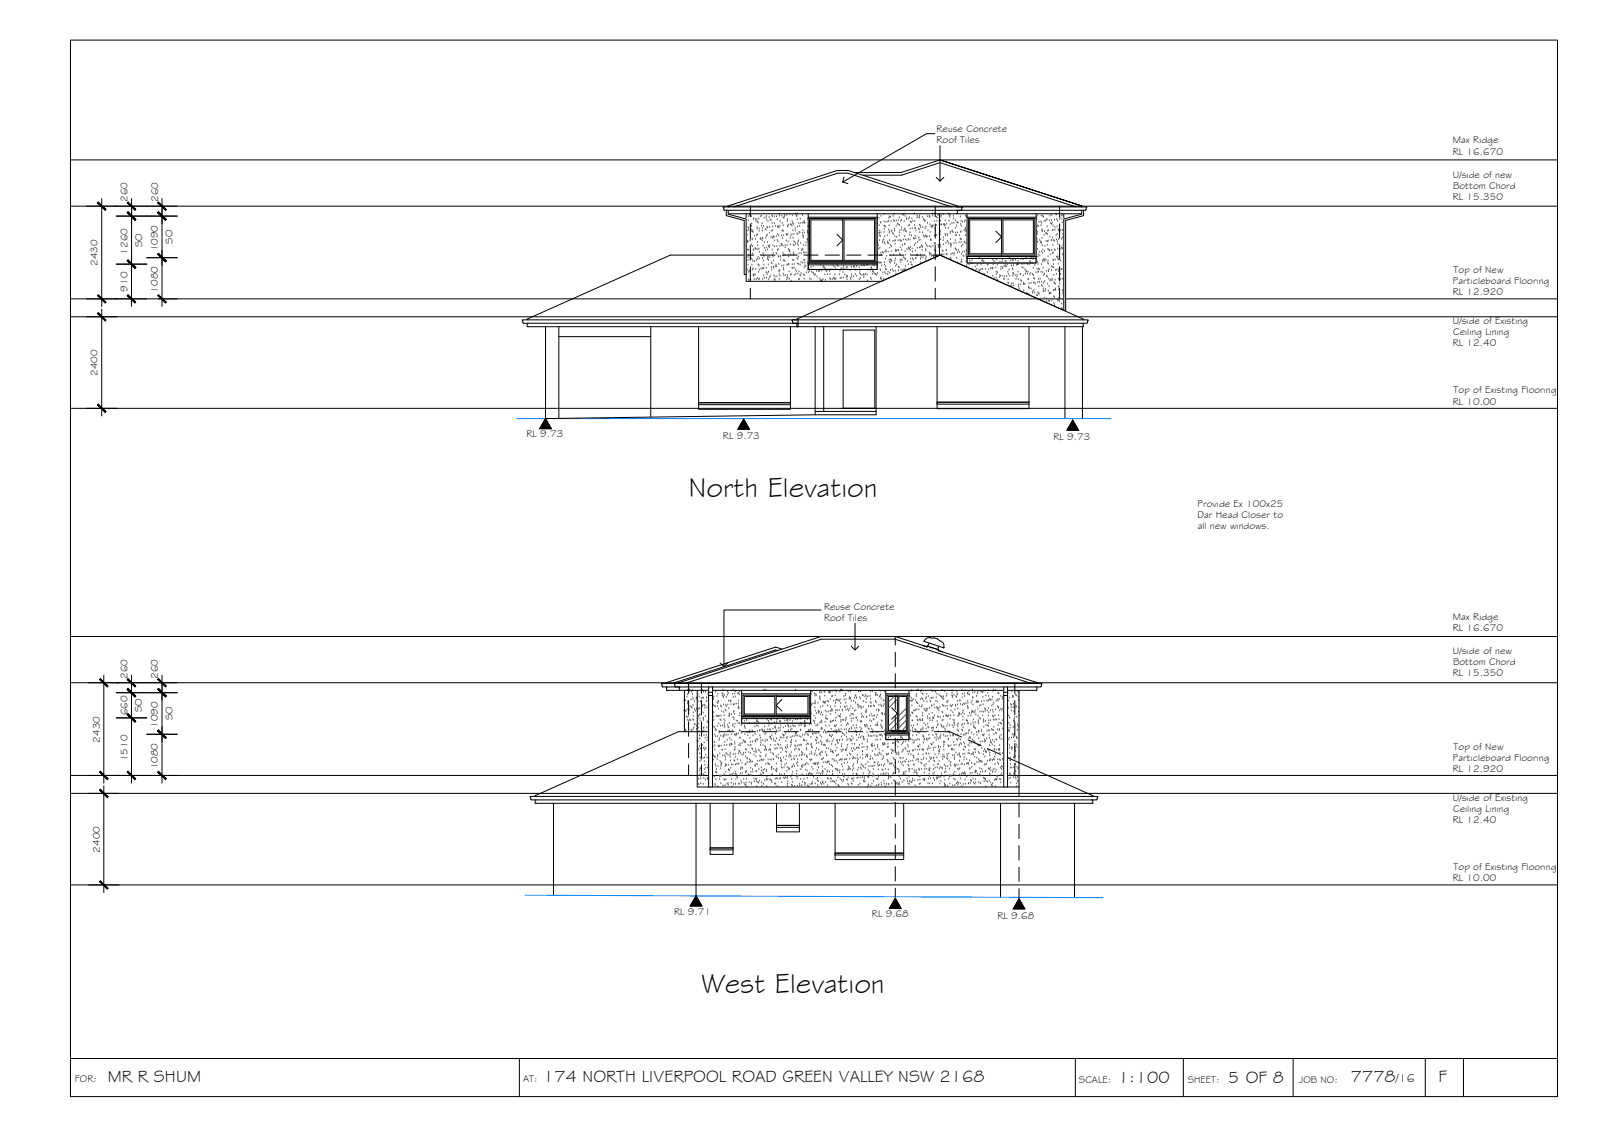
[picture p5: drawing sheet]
<svg xmlns="http://www.w3.org/2000/svg" width="420mm" height="297mm" viewBox="0 0 420 297" stroke-linecap="round" stroke-linejoin="round" font-family="sans-serif">
<defs><g id="words">
<g font-size="7.5">
<text x="180.5" y="130.4">North Elevation</text>
<text x="184" y="260.2">West Elevation</text>
</g>
<g font-size="4.5">
<text x="28.3" y="283.6">MR R SHUM</text>
<text x="142.5" y="283.6">174 NORTH LIVERPOOL ROAD GREEN VALLEY NSW 2168</text>
<text x="293.2" y="283.9">1:100</text>
<text x="322.1" y="283.8">5 OF 8</text>
<text x="354.3" y="283.7">7778</text>
<text x="377.3" y="283.7">F</text>
</g>
<text font-size="3.2" x="366.1" y="283.7">/16</text>
<g font-size="2.6">
<text x="245.6" y="34.5">Reuse Concrete</text>
<text x="245.6" y="37.4">Roof Tiles</text>
<text x="381" y="40.5">RL 16.670</text>
<text x="381" y="37.6">Max Ridge</text>
<text x="381" y="46.5">U/side of new</text>
<text x="33.4" y="52.9" transform="rotate(-90 33.4 52.9)">260</text>
<text x="41.5" y="53" transform="rotate(-90 41.5 53)">260</text>
<text x="381" y="52.4">RL 15.350</text>
<text x="381.1" y="49.5">Bottom Chord</text>
<text x="37.3" y="64.8" transform="rotate(-90 37.3 64.8)">SO</text>
<text x="41.4" y="65.9" transform="rotate(-90 41.4 65.9)">1090</text>
<text x="45.2" y="63.9" transform="rotate(-90 45.2 63.9)">SO</text>
<text x="25.6" y="69.7" transform="rotate(-90 25.6 69.7)">2430</text>
<text x="33.4" y="66.8" transform="rotate(-90 33.4 66.8)">1260</text>
<text x="381.2" y="71.6">Top of New</text>
<text x="33.4" y="76.4" transform="rotate(-90 33.4 76.4)">910</text>
<text x="41.4" y="76.7" transform="rotate(-90 41.4 76.7)">1080</text>
<text x="381" y="77.4">RL 12.920</text>
<text x="381.1" y="74.5">Particleboard Flooring</text>
<text x="381" y="84.9">U/side of Existing</text>
<text x="381.1" y="87.9">Ceiling Lining</text>
<text x="381" y="90.8">RL 12.40</text>
<text x="25.6" y="98.6" transform="rotate(-90 25.6 98.6)">2400</text>
<text x="381" y="106.1">RL 10.00</text>
<text x="381.2" y="103.1">Top of Existing Flooring</text>
<text x="138.1" y="114.7">RL 9.73</text>
<text x="189.6" y="115">RL 9.73</text>
<text x="276.3" y="115.3">RL 9.73</text>
<text x="314" y="135.8">Dar Head Closer to</text>
<text x="314.1" y="132.8">Provide Ex 100x25</text>
<text x="314.2" y="138.7">all new windows.</text>
<text x="216.1" y="159.8">Reuse Concrete</text>
<text x="216.1" y="162.8">Roof Tiles</text>
<text x="381" y="165.5">RL 16.670</text>
<text x="381" y="162.5">Max Ridge</text>
<text x="381" y="171.5">U/side of new</text>
<text x="33.4" y="178" transform="rotate(-90 33.4 178)">260</text>
<text x="41.4" y="178" transform="rotate(-90 41.4 178)">260</text>
<text x="381" y="177.3">RL 15.350</text>
<text x="381.1" y="174.4">Bottom Chord</text>
<text x="33.4" y="187.6" transform="rotate(-90 33.4 187.6)">660</text>
<text x="37.2" y="186.7" transform="rotate(-90 37.2 186.7)">SO</text>
<text x="41.4" y="190.9" transform="rotate(-90 41.4 190.9)">1090</text>
<text x="45.2" y="188.9" transform="rotate(-90 45.2 188.9)">SO</text>
<text x="26.1" y="194.7" transform="rotate(-90 26.1 194.7)">2430</text>
<text x="381.2" y="196.5">Top of New</text>
<text x="33.4" y="199.6" transform="rotate(-90 33.4 199.6)">1510</text>
<text x="41.4" y="201.7" transform="rotate(-90 41.4 201.7)">1080</text>
<text x="381" y="202.4">RL 12.920</text>
<text x="381.1" y="199.4">Particleboard Flooring</text>
<text x="381" y="209.9">U/side of Existing</text>
<text x="381" y="215.7">RL 12.40</text>
<text x="381.1" y="212.8">Ceiling Lining</text>
<text x="26.1" y="223.6" transform="rotate(-90 26.1 223.6)">2400</text>
<text x="381" y="231">RL 10.00</text>
<text x="381.2" y="228.1">Top of Existing Flooring</text>
<text x="176.8" y="239.9">RL 9.71</text>
<text x="228.7" y="240.3">RL 9.68</text>
<text x="261.6" y="240.8">RL 9.68</text>
<text x="19.6" y="283.7">FOR:</text>
<text x="137.2" y="283.6">AT:</text>
<text x="282.9" y="283.9">SCALE:</text>
<text x="311.5" y="283.9">SHEET:</text>
<text x="340.7" y="283.9">JOB NO:</text>
</g>
</g></defs>
<!-- layer: BORDER -->
<path d="M18.5 10.5h390v277h-390zM18.5 277.5h390M136.2 277.5v10M282 277.5v10M310.4 277.5v10M339.2 277.5v10M373.8 277.5v10M383.8 277.5v10" fill="none" stroke="#000" stroke-width=".26"/>
<!-- layer: CEILING-FLOOR LINES -->
<path d="M18.5 54.1h390M18.5 41.9h390M18.5 78.4h390M18.5 83.1h390M18.5 107.1h390M18.5 179h390M18.5 166.9h390M18.5 208h390M18.5 203.3h390M18.5 232h390" fill="none" stroke="#000" stroke-width=".26"/>
<!-- layer: DIMENSION -->
<g fill="none" stroke="#000" stroke-width=".26">
<path d="M22.7 54.1h23.8M26.7 52v28.3M30.5 56.7h16M34.5 52v28.3M42.5 52v28.3M22.7 78.4h15.8M30.5 69.3h8M38.5 67.6h8M41.5 78.4h5M22.7 83.1h8M26.7 81v28M22.7 107.1h8"/>
<path d="M23.2 179h23.3M27.2 177v28.3M34.5 179.6v10.6M34.5 177v6.6M42.5 177v28.3M30.5 181.6h16M30.5 188.2h8M34.5 186.2v19.1M38.5 192.5h8M23.2 208h8M23.2 203.3h23.3M27.2 206v28"/>
<path d="M23.2 232h8"/>
</g>
<!-- layer: 0 -->
<g fill="#000" stroke="#000" stroke-width=".26">
<path d="M25.6 53.2l2 2 .2-.3zM25.6 53.2l.2-.2 2 1.9z"/>
<path d="M33.6 55.5l-.2 .2 2.2 1.8zM33.4 55.7l2.2 1.8-.2 .3z"/>
<path d="M33.4 53.2l2 2 .2-.3zM33.6 53l2 1.9-2.2-1.7z"/>
<path d="M33.4 55.7l2 2.1 .2-.3zM33.6 55.5l2 2-2.2-1.8z"/>
<path d="M41.6 55.5l-.2 .2 2.2 1.8zM41.4 55.7l2.2 1.8-.2 .3z"/>
<path d="M41.4 53.2l2 2 .2-.3zM41.6 53l2 1.9-2.2-1.7z"/>
<path d="M41.4 55.7l2 2.1 .2-.3zM41.6 55.5l2 2-2.2-1.8z"/>
<path d="M25.8 77.3l-.2 .2 2.2 1.7zM25.6 77.5l2.2 1.7-.2 .3z"/>
<path d="M33.6 77.3l-.2 .2 2.2 1.7zM33.4 77.5l2.2 1.7-.2 .3z"/>
<path d="M33.6 68.1l-.2 .3 2.2 1.7zM33.4 68.4l2.2 1.7-.2 .3z"/>
<path d="M33.4 68.4l2 2 .2-.3zM33.4 68.4l.2-.3 2 2z"/>
<path d="M41.6 66.4l-.2 .2 2.2 1.8zM41.4 66.6l2.2 1.8-.2 .3z"/>
<path d="M41.6 77.3l-.2 .2 2.2 1.7zM41.4 77.5l2.2 1.7-.2 .3z"/>
<path d="M41.4 66.6l2 2.1 .2-.3zM41.6 66.4l2 2-2.2-1.8z"/>
<path d="M25.6 82.2l2 2 .2-.3zM25.6 82.2l.2-.2 2 1.9z"/>
<path d="M25.6 106.1l2.2 1.8-2-2zM25.6 106.1l2.2 1.8-.2 .3z"/>
<path d="M26.1 178.1l2 2 .2-.2zM26.3 177.9l2 2-2.2-1.8z"/>
<path d="M33.4 180.7l2.2 1.8-2-2zM33.4 180.7l2.2 1.8-.2 .2z"/>
<path d="M33.4 180.7l2.2 1.8-2-2zM33.4 180.7l2.2 1.8-.2 .2z"/>
<path d="M33.4 178.1l2 2 .2-.2zM33.4 178.1l.2-.2 2 2z"/>
<path d="M33.4 187.3l2 2 .2-.2zM33.4 187.3l.2-.2 2 2z"/>
<path d="M33.4 187.3l2 2 .2-.2zM33.4 187.3l.2-.2 2 2z"/>
<path d="M41.6 180.5l-.2 .2 2.2 1.8zM41.4 180.7l2.2 1.8-.2 .2z"/>
<path d="M41.6 191.4l-.2 .2 2.2 1.8zM41.4 191.6l2.2 1.8-.2 .2z"/>
<path d="M41.4 178.1l2 2 .2-.2zM41.6 177.9l2 2-2.2-1.8z"/>
<path d="M41.4 180.7l2 2 .2-.2zM41.6 180.5l2 2-2.2-1.8z"/>
<path d="M41.4 191.6l2 2 .2-.2zM41.6 191.4l2 2-2.2-1.8z"/>
<path d="M26.3 202.2l-.2 .2 2.2 1.8zM26.1 202.4l2.2 1.8-.2 .2z"/>
<path d="M26.1 207.1l2 2 .2-.2zM26.3 206.9l2 2-2.2-1.8z"/>
<path d="M33.6 202.2l-.2 .2 2.2 1.8zM33.4 202.4l2.2 1.8-.2 .2z"/>
<path d="M41.6 202.2l-.2 .2 2.2 1.8zM41.4 202.4l2.2 1.8-.2 .2z"/>
<path d="M26.3 230.9l-.2 .2 2.2 1.8zM26.1 231.1l2.2 1.8-.2 .2z"/>
</g>
<!-- layer: HATCH -->
<g fill="none" stroke="#545454" stroke-width=".26">
<path d="M195.8 57.7h.1M195.9 59.7h.1M196.3 57.8h.1M196.3 56.8h.1M196.3 59.8h.1M196.6 56.3h.1M196.7 56.5h.1M197.1 56.8h.1M197.1 59.3h.1M197.1 58.7h.1M197.6 57.3h.1M197.6 57.6h.1"/>
<path d="M198.2 57.5h.1M198.3 58.1h.1M198.5 57.7h.1M198.6 59.6h.1M198.6 58.2h.1M198.8 58.4h.1M199 57.4h.1M199.4 56.8h.1M199.7 59.2h.1M199.8 56.7h.1M199.9 58.6h.1M199.9 59.9h.1"/>
<path d="M200.2 59.3h.1M200.4 57.2h.1M200.9 57.1h.1M201 56.7h.1M201.1 57.7h.1M201.2 59.6h.1M201.3 59.7h.1M201.4 58.1h.1M201.7 57h.1M201.8 59.6h.1M202 57.7h.1M202.2 57.8h.1"/>
<path d="M202.5 56.6h.1M202.5 58.6h.1M202.6 56.8h.1M202.7 59.5h.1M203.1 56.8h.1M203.1 58.6h.1M203.4 59.3h.1M203.6 56.8h.1M203.8 57.6h.1M203.9 59.6h.1M204 59.4h.1M204.1 59.6h.1"/>
<path d="M204.3 59.7h.1M204.4 56.2h.1M204.5 56.7h.1M204.6 59.3h.1M204.6 58.1h.1M205.1 56.7h.1M205.1 58.6h.1M205.4 59.2h.1M205.4 57.1h.1M205.6 57.3h.1M205.7 56.8h.1M205.8 56.5h.1"/>
<path d="M206.4 56.4h.1M206.5 58.1h.1M206.5 57.6h.1M206.6 59.5h.1M206.6 59.3h.1M206.8 59h.1M207.2 56.3h.1M207.3 58.9h.1M207.5 59h.1M207.7 59.2h.1M207.8 58.1h.1M207.8 56.6h.1"/>
<path d="M207.9 58.5h.1M208.1 58.8h.1M208.6 60h.1M208.6 56.1h.1M208.8 56.5h.1M208.9 56.8h.1M209 56.7h.1M209.1 57.6h.1M209.1 56.1h.1M209.2 59.5h.1M209.5 58.6h.1M209.7 59.3h.1"/>
<path d="M209.9 57.5h.1M210 58.6h.1M210.5 56.5h.1M210.5 58.5h.1M210.9 58.5h.1M210.9 58.4h.1M210.9 58.1h.1M211.1 58.6h.1M211.8 57.5h.1M211.9 59.4h.1M212 59.4h.1M230.1 58.6h.1"/>
<path d="M230.1 57.6h.1M230.5 57.2h.1M230.6 59.2h.1M231 58.5h.1M231 58.4h.1M231.1 56.7h.1M231.8 56.2h.1M231.9 58.2h.1M231.9 59.3h.1M232 59.3h.1M232.2 59.5h.1M232.3 58.3h.1"/>
<path d="M232.9 58.2h.1M233.1 58h.1M233.1 57.2h.1M233.2 59.2h.1M233.3 56.8h.1M233.5 57h.1M233.7 58.1h.1M234.2 56.7h.1M234.4 57.8h.1M234.5 56.2h.1M234.5 58.1h.1M235 59.3h.1"/>
<path d="M235.1 57.9h.1M235.4 58.7h.1M235.6 57.8h.1M235.6 58.9h.1M235.8 57.1h.1M235.9 59.1h.1M236.2 58h.1M236.4 57.7h.1M236.5 59.7h.1M236.7 56.3h.1M236.9 56.4h.1M237.1 56.2h.1"/>
<path d="M237.1 58.1h.1M237.4 56.7h.1M237.8 57.5h.1M237.8 57.2h.1M238.2 59.3h.1M238.3 57.5h.1M238.5 57.1h.1M238.6 59h.1M238.8 58.2h.1M239 58.3h.1M239.1 57.4h.1M239.3 60h.1"/>
<path d="M239.4 58h.1M239.8 56.1h.1M239.9 59.1h.1M239.9 58h.1M240 60h.1M240.1 59.9h.1M240.5 57.2h.1M240.6 56.7h.1M241.1 57.1h.1M241.2 59h.1M241.2 56.7h.1M241.4 59.3h.1"/>
<path d="M241.5 59.7h.1M241.9 57h.1M242 59.6h.1M242.2 57.6h.1M242.4 57.8h.1M242.6 58h.1M242.6 60h.1M242.8 59.5h.1M243.3 56.8h.1M243.3 58.6h.1M243.7 56.7h.1M243.8 56.8h.1"/>
<path d="M243.8 57h.1M243.9 58.9h.1M244.2 59.3h.1M244.3 59.5h.1M244.5 59.7h.1M244.5 59.3h.1M244.6 56.1h.1M244.6 56.7h.1M244.7 59.3h.1M245.1 56h.1M245.1 58h.1M245.2 60h.1"/>
<path d="M245.6 59.2h.1M245.6 57h.1M245.7 58h.1M245.8 57.2h.1M246 56.5h.1M246.5 57h.1M246.5 56.4h.1M246.6 58.9h.1M246.7 58h.1M246.9 56.7h.1M246.9 59h.1M247.4 56.3h.1"/>
<path d="M247.5 58.9h.1M247.7 58.9h.1M247.7 59.2h.1M247.8 59.1h.1M247.9 57.9h.1M248 59.9h.1M248.3 58.8h.1M248.7 56.1h.1M248.7 59.9h.1M248.9 58h.1M249 56.4h.1M249.1 57h.1"/>
<path d="M249.2 56.6h.1M249.2 58.9h.1M249.7 58.6h.1M250 56.7h.1M250 57.4h.1M250.2 58.5h.1M250.6 57.9h.1M250.6 59.8h.1M250.9 59.2h.1M251 58.4h.1M251.1 58.3h.1M251.3 58.5h.1"/>
<path d="M251.9 56.9h.1M251.9 58.8h.1M252.1 58h.1M252.1 59.3h.1M252.4 58.2h.1M252.9 58.2h.1M253.1 57.9h.1M253.2 59.9h.1M253.2 56.7h.1M253.4 56.8h.1M271.9 57.5h.1M272 59.5h.1"/>
<path d="M272.2 56.7h.1M272.2 59.2h.1M272.4 59.4h.1M272.5 58.2h.1M273 58.2h.1M273 59.2h.1M273.1 56.6h.1M273.2 58.6h.1M273.5 56.7h.1M273.7 56.9h.1M273.8 58.1h.1M274.2 57.9h.1"/>
<path d="M274.6 57.5h.1M274.6 57.7h.1M274.6 59.5h.1M275.2 57.9h.1M275.4 56.7h.1M275.6 58.6h.1M275.7 57.8h.1M275.8 58.8h.1M275.9 56.5h.1M275.9 58.5h.1M276.2 59.2h.1M276.6 57.7h.1"/>
<path d="M276.7 59.6h.1M276.9 56.1h.1M277.1 56.3h.1M277.2 57.5h.1M277.2 59.5h.1M277.4 57.9h.1M278 57.5h.1M278 57.1h.1M278.5 57.5h.1M278.5 56.5h.1M278.5 56.6h.1M278.6 58.4h.1"/>
<path d="M279 58.1h.1M195.8 66.7h.1M195.8 60.4h.1M195.9 68.3h.1M195.9 60.6h.1M196 61.6h.1M196 63.2h.1M196 63.6h.1M196.1 70.8h.1M196.1 65.5h.1M196.2 67.5h.1M196.2 63.4h.1"/>
<path d="M196.2 69.5h.1M196.3 71.4h.1M196.3 65.6h.1M196.3 73.4h.1M196.4 60.4h.1M196.4 67h.1M196.4 73.5h.1M196.4 68.3h.1M196.5 71.1h.1M196.8 63.2h.1M196.8 62.9h.1M196.8 67.6h.1"/>
<path d="M196.9 70.8h.1M196.9 73.4h.1M197 67.8h.1M197.1 64.2h.1M197.2 60.7h.1M197.2 60.3h.1M197.2 69.5h.1M197.3 62.6h.1M197.3 68.1h.1M197.3 62.9h.1M197.3 64.6h.1M197.3 60.7h.1"/>
<path d="M197.4 66.6h.1M197.4 70.8h.1M197.4 68.5h.1M197.5 70.5h.1M197.5 60.9h.1M197.6 72h.1M197.6 72.4h.1M197.6 65.7h.1M197.7 65.5h.1M197.7 72.2h.1M197.8 73.3h.1M197.9 68.6h.1"/>
<path d="M197.9 61.9h.1M198 72.1h.1M198.1 65.1h.1M198.1 62.8h.1M198.2 70.6h.1M198.2 65.4h.1M198.3 65.3h.1M198.3 73.3h.1M198.4 68.3h.1M198.4 61.7h.1M198.6 60.1h.1M198.6 61.6h.1"/>
<path d="M198.6 73h.1M198.7 68h.1M198.7 63.6h.1M198.7 64.4h.1M198.8 65.5h.1M198.8 67.5h.1M198.9 69.5h.1M198.9 69.4h.1M199 71.4h.1M199 73.3h.1M199.1 65.3h.1M199.1 69.7h.1"/>
<path d="M199.1 60h.1M199.1 60.6h.1M199.1 73.2h.1M199.2 66.1h.1M199.2 67.9h.1M199.2 70.8h.1M199.4 62.6h.1M199.5 62.6h.1M199.5 67h.1M199.6 70.5h.1M199.6 62.8h.1M199.9 63.2h.1"/>
<path d="M199.9 60.6h.1M199.9 70.5h.1M200 62.5h.1M200 67.8h.1M200 73.3h.1M200.1 64.5h.1M200.1 70.4h.1M200.1 66.5h.1M200.2 67h.1M200.2 68.4h.1M200.3 70.4h.1M200.3 72.3h.1"/>
<path d="M200.4 69.5h.1M200.4 67.2h.1M200.5 65.1h.1M200.5 63.6h.1M200.5 73h.1M200.7 60.2h.1M200.7 65.7h.1M200.9 62.4h.1M200.9 60.3h.1M200.9 70.3h.1M200.9 71.5h.1M201 65h.1"/>
<path d="M201 72.9h.1M201.1 61.9h.1M201.1 71.6h.1M201.2 72.1h.1M201.2 61.6h.1M201.3 68h.1M201.3 63.6h.1M201.3 65.5h.1M201.4 67.6h.1M201.4 67.5h.1M201.5 69.4h.1M201.5 64.6h.1"/>
<path d="M201.6 71.4h.1M201.6 68.3h.1M201.6 73.4h.1M201.7 64.7h.1M201.8 61.1h.1M201.8 64.9h.1M201.9 72.8h.1M201.9 64.4h.1M201.9 67.5h.1M202 72.4h.1M202.2 62.2h.1M202.3 60.6h.1"/>
<path d="M202.3 69h.1M202.3 70.1h.1M202.4 70.8h.1M202.4 69.1h.1M202.6 65.5h.1M202.6 60.6h.1M202.7 62.5h.1M202.7 67h.1M202.7 64.5h.1M202.7 67.4h.1M202.8 62.2h.1M202.8 66.4h.1"/>
<path d="M202.8 62.1h.1M202.8 68.4h.1M202.8 70h.1M202.9 70.4h.1M203 72.3h.1M203 62.2h.1M203 73.4h.1M203.1 63.2h.1M203.2 64.7h.1M203.2 73.3h.1M203.2 73.5h.1M203.2 72.6h.1"/>
<path d="M203.3 69.9h.1M203.5 69.5h.1M203.6 66.5h.1M203.6 62.1h.1M203.7 69.9h.1M203.7 64.7h.1M203.8 66.6h.1M203.8 72.6h.1M203.9 63h.1M203.9 65.7h.1M204 61.5h.1M204 63.5h.1"/>
<path d="M204.1 65.4h.1M204.1 67.2h.1M204.2 67.4h.1M204.2 69.3h.1M204.2 61.9h.1M204.3 71.3h.1M204.4 73.3h.1M204.4 72h.1M204.4 70.9h.1M204.5 64.6h.1M204.5 71h.1M204.6 72.4h.1"/>
<path d="M204.6 67.2h.1M204.6 67.5h.1M204.7 68.3h.1M204.9 64h.1M205 61.9h.1M205 69.8h.1M205 64.4h.1M205.1 64.1h.1M205.2 60.6h.1M205.3 62.5h.1M205.3 64.5h.1M205.4 66.4h.1"/>
<path d="M205.4 71.9h.1M205.4 60.6h.1M205.5 68.4h.1M205.5 67.1h.1M205.5 70.4h.1M205.5 61.8h.1M205.5 70.8h.1M205.6 72.3h.1M205.6 69.7h.1M205.7 68.4h.1M205.8 68.6h.1M205.9 67h.1"/>
<path d="M205.9 64.4h.1M206 65h.1M206 72.3h.1M206.2 61.5h.1M206.2 63.2h.1M206.3 61.7h.1M206.4 73.3h.1M206.4 61.7h.1M206.4 69.6h.1M206.4 72.8h.1M206.4 64.3h.1M206.5 72.2h.1"/>
<path d="M206.6 73h.1M206.6 61.5h.1M206.7 63.4h.1M206.7 69.5h.1M206.7 69.4h.1M206.8 65.4h.1M206.8 67.3h.1M206.8 66.9h.1M206.9 69.3h.1M207 71.3h.1M207 65.9h.1M207 73.2h.1"/>
<path d="M207.1 65.7h.1M207.1 66.1h.1M207.3 64.2h.1M207.3 62.5h.1M207.4 72.1h.1M207.4 66.8h.1M207.4 61.9h.1M207.5 72h.1M207.5 73.8h.1M207.7 61.5h.1M207.7 70.3h.1M207.8 69.4h.1"/>
<path d="M207.9 68.2h.1M207.9 70.5h.1M207.9 60.5h.1M208 62.4h.1M208 66.9h.1M208.1 64.4h.1M208.1 66.4h.1M208.2 68.3h.1M208.2 66.7h.1M208.2 64.4h.1M208.2 61.4h.1M208.3 70.3h.1"/>
<path d="M208.3 63.4h.1M208.3 69.3h.1M208.3 72.2h.1M208.5 63.6h.1M208.6 60.6h.1M208.6 64h.1M208.7 70.8h.1M208.7 71.9h.1M208.8 71.3h.1M209 66.9h.1M209 67.8h.1M209.1 61.3h.1"/>
<path d="M209.1 69.2h.1M209.2 63.9h.1M209.2 61.5h.1M209.2 68h.1M209.3 71.8h.1M209.3 63.5h.1M209.3 64.4h.1M209.4 65.4h.1M209.4 63.2h.1M209.4 67.4h.1M209.5 69.3h.1M209.5 73.3h.1"/>
<path d="M209.6 71.3h.1M209.6 66.5h.1M209.6 60.9h.1M209.6 73.2h.1M209.8 61.1h.1M209.8 72.2h.1M209.9 69.5h.1M210 63.8h.1M210 72.4h.1M210.1 71.7h.1M210.1 66.5h.1M210.1 68.8h.1"/>
<path d="M210.2 65.7h.1M210.4 65.3h.1M210.4 61.1h.1M210.5 69h.1M210.6 61.9h.1M210.6 65.5h.1M210.6 60.4h.1M210.7 62.4h.1M210.7 61.9h.1M210.7 72h.1M210.7 64.4h.1M210.8 66.3h.1"/>
<path d="M210.8 68.3h.1M210.9 73.2h.1M210.9 70.2h.1M210.9 66.4h.1M211 72.2h.1M211 61.1h.1M211 68.2h.1M211.1 69h.1M211.1 69.7h.1M211.3 69.9h.1M211.4 63.7h.1M211.4 64.4h.1"/>
<path d="M211.4 66.3h.1M211.5 71.5h.1M211.7 62.8h.1M211.8 60.6h.1M211.8 61h.1M211.8 63h.1M211.9 70.8h.1M211.9 68.8h.1M211.9 63.6h.1M212 61.4h.1M212 69h18.1v1.6h-18.1zM212 71.5h.1"/>
<path d="M212.2 70.7h.1M212.3 71.2h.1M212.4 73.1h.1M212.7 73.3h.1M212.7 70.2h.1M212.8 71.4h.1M213.2 71.6h.1M213.3 70h.1M213.4 71.8h.1M213.6 72.2h.1M213.8 72h.1M214.2 71.2h.1"/>
<path d="M214.3 72.6h.1M214.7 71.1h.1M215 71.1h.1M215 73.1h.1M215 70.8h.1M215.1 73.7h.1M215.2 69.4h.1M215.3 73.5h.1M215.5 73.7h.1M215.5 71h.1M215.7 73.6h.1M215.8 73.3h.1"/>
<path d="M215.9 70.2h.1M216 69.9h.1M216.2 70.3h.1M216.3 72.1h.1M216.4 70.5h.1M216.5 73.5h.1M216.6 71h.1M216.8 71.2h.1M216.9 70.8h.1M217 72h.1M217.5 70.8h.1M217.6 71.2h.1"/>
<path d="M217.6 73.1h.1M217.7 72h.1M217.9 73.3h.1M218.2 70.8h.1M218.4 73.3h.1M218.7 69.8h.1M218.7 72.9h.1M218.9 73.1h.1M219 72.1h.1M219 73.3h.1M219 70.2h.1M219.2 70.6h.1"/>
<path d="M219.2 73.1h.1M219.6 69.7h.1M219.8 69.9h.1M220.2 72h.1M220.3 71h.1M220.4 73h.1M220.6 70.4h.1M220.6 73h.1M221.1 71.4h.1M221.1 70.4h.1M221.1 72.9h.1M221.3 69.8h.1"/>
<path d="M221.4 70.8h.1M221.6 72.1h.1M221.9 70.3h.1M222 72.8h.1M222.1 72.4h.1M222.2 73.3h.1M222.2 70.2h.1M222.3 72.5h.1M223 71h.1M223 69.1h.1M223 73h.1M223.1 73.3h.1"/>
<path d="M223.2 69.3h.1M223.3 70.1h.1M223.3 72.6h.1M223.3 72h.1M223.8 70h.1M223.9 72.5h.1M224 69.7h.1M224.1 70.1h.1M224.3 72h.1M224.5 70.8h.1M224.7 69.9h.1M224.7 72.4h.1"/>
<path d="M225.3 73.3h.1M225.3 70.2h.1M225.5 71.8h.1M225.6 71h.1M225.6 73h.1M225.7 71.9h.1M226 69.7h.1M226.1 72.2h.1M226.5 72h.1M226.5 72.7h.1M226.6 69.7h.1M226.6 72.2h.1"/>
<path d="M226.7 69.7h.1M227 71.9h.1M227.4 69.5h.1M227.4 72.1h.1M227.5 73.7h.1M227.7 70.8h.1M228.3 70.9h.1M228.4 72.9h.1M228.5 70.4h.1M228.5 73.3h.1M228.5 70.2h.1M228.6 70.6h.1"/>
<path d="M228.8 71.9h.1M228.8 69.4h.1M228.9 71.2h.1M229.1 71.4h.1M229.3 69.7h.1M229.3 71.8h.1M229.3 69.3h.1M229.6 72h.1M229.7 72h.1M229.9 72.2h.1M230.1 63.8h.1M230.2 71.7h.1"/>
<path d="M230.2 68.7h.1M230.2 66.4h.1M230.4 64.4h.1M230.4 68.9h.1M230.5 65.3h.1M230.5 61.1h.1M230.6 69h.1M230.6 61.1h.1M230.7 63.1h.1M230.7 61.8h.1M230.7 60.6h.1M230.8 65h.1"/>
<path d="M230.8 67h.1M230.9 70.8h.1M230.9 69h.1M230.9 62h.1M230.9 73.1h.1M231 70.9h.1M231 72.9h.1M231 66.3h.1M231.1 61.1h.1M231.1 69h.1M231.1 73.3h.1M231.2 66.9h.1"/>
<path d="M231.3 69.7h.1M231.5 63.6h.1M231.5 66.2h.1M231.5 71.5h.1M231.5 63.1h.1M231.7 73.3h.1M231.7 66.4h.1M231.8 62.8h.1M231.9 61h.1M232 60.1h.1M232 68.8h.1M232 63.6h.1"/>
<path d="M232 69.5h.1M232 62.1h.1M232.1 64h.1M232.1 71.5h.1M232.1 66h.1M232.2 67.9h.1M232.2 70.6h.1M232.3 69.9h.1M232.3 71.9h.1M232.4 65.7h.1M232.4 66.1h.1M232.4 70.8h.1"/>
<path d="M232.5 67.2h.1M232.7 61.8h.1M232.8 63.7h.1M232.8 63.5h.1M232.8 72h.1M232.9 71.3h.1M232.9 66.1h.1M233 63.9h.1M233.1 60.3h.1M233.2 68.2h.1M233.2 61.1h.1M233.3 60.8h.1"/>
<path d="M233.3 63.1h.1M233.3 71.6h.1M233.3 68.7h.1M233.4 65h.1M233.4 67h.1M233.5 69h.1M233.5 64.4h.1M233.6 70.9h.1M233.6 68.1h.1M233.8 66h.1M233.8 68.3h.1M233.8 60.7h.1"/>
<path d="M233.9 64.7h.1M233.9 68.6h.1M233.9 60.6h.1M234 70.7h.1M234.1 61.2h.1M234.2 63.3h.1M234.3 71.2h.1M234.3 61.4h.1M234.3 66.9h.1M234.6 60.1h.1M234.6 60.6h.1M234.6 69.1h.1"/>
<path d="M234.7 62h.1M234.7 68.5h.1M234.7 63.2h.1M234.7 63.1h.1M234.7 64h.1M234.8 65.9h.1M234.8 71.1h.1M234.9 67.9h.1M234.9 65.6h.1M234.9 69.9h.1M235 71.8h.1M235.1 65.8h.1"/>
<path d="M235.2 69.4h.1M235.2 62.2h.1M235.5 63.1h.1M235.5 65.7h.1M235.6 71h.1M235.7 70h.1M235.7 65.7h.1M235.8 70.2h.1M235.9 61.8h.1M236 66.6h.1M236 61h.1M236 60.4h.1"/>
<path d="M236 63h.1M236.1 68.3h.1M236.1 65h.1M236.2 66.9h.1M236.2 63.1h.1M236.2 68.8h.1M236.3 70.8h.1M236.4 68.2h.1M236.4 63.3h.1M236.5 65.6h.1M236.5 60.3h.1M236.6 68.2h.1"/>
<path d="M236.7 64.4h.1M236.7 71h.1M236.9 62.9h.1M236.9 67.5h.1M237 70.8h.1M237.1 60.6h.1M237.1 67.7h.1M237.2 70.7h.1M237.2 60.1h.1M237.3 62.1h.1M237.3 64.1h.1M237.3 64h.1"/>
<path d="M237.3 60.2h.1M237.4 66h.1M237.4 68.1h.1M237.5 67.9h.1M237.5 62.9h.1M237.5 60.7h.1M237.5 69.9h.1M237.5 66.9h.1M237.5 70.7h.1M237.7 60.8h.1M237.9 65.4h.1M237.9 63.1h.1"/>
<path d="M238 68.5h.1M238.3 65h.1M238.3 62.8h.1M238.3 69.4h.1M238.4 65.4h.1M238.4 65.2h.1M238.6 61.6h.1M238.6 61h.1M238.7 62.9h.1M238.7 65.6h.1M238.7 60h.1M238.8 64.9h.1"/>
<path d="M238.8 67.9h.1M238.8 66.9h.1M238.9 68.8h.1M239 61.8h.1M239 69.4h.1M239.2 65.2h.1M239.2 69.6h.1M239.3 67.9h.1M239.3 66h.1M239.5 68.2h.1M239.6 62.6h.1M239.7 62.6h.1"/>
<path d="M239.8 62.7h.1M239.8 64.3h.1M240 61.9h.1M240.1 63.9h.1M240.1 65.9h.1M240.2 67.7h.1M240.2 67.8h.1M240.2 62.5h.1M240.2 60.6h.1M240.4 66.9h.1M240.5 67.1h.1M240.6 65.1h.1"/>
<path d="M240.7 63.5h.1M240.7 66.9h.1M240.9 60.1h.1M241 62.4h.1M241.1 63.1h.1M241.1 60.2h.1M241.1 65h.1M241.2 61h.1M241.3 63h.1M241.4 64.9h.1M241.4 67.9h.1M241.4 66.9h.1"/>
<path d="M241.5 68.8h.1M241.5 67.6h.1M241.7 64.5h.1M241.8 64.6h.1M241.9 65.6h.1M242 64.9h.1M242 61h.1M242.1 67.5h.1M242.2 61.8h.1M242.4 62.2h.1M242.7 61.9h.1M242.7 68.2h.1"/>
<path d="M242.7 65.4h.1M242.7 63.9h.1M242.8 65.8h.1M242.9 67.8h.1M242.9 67.4h.1M242.9 62.1h.1M243 62h.1M243 64.3h.1M243.1 62.1h.1M243.3 64.7h.1M243.4 60.5h.1M243.7 66.4h.1"/>
<path d="M243.8 62h.1M243.8 66.9h.1M243.9 64.6h.1M243.9 66.5h.1M244 60.9h.1M244 63h.1M244.1 62.9h.1M244.1 64.8h.1M244.2 66.8h.1M244.2 63.1h.1M244.3 67.2h.1M244.7 64.5h.1"/>
<path d="M244.8 67.2h.1M244.8 67.3h.1M245 65.6h.1M245.1 63.9h.1M245.1 61.8h.1M245.2 64h.1M245.3 61.9h.1M245.3 63.9h.1M245.3 60.5h.1M245.4 61.8h.1M245.4 65.8h.1M245.6 67h.1"/>
<path d="M245.7 61.8h.1M246.1 64.3h.1M246.1 64.9h.1M246.2 64.3h.1M246.4 61.4h.1M246.5 61.7h.1M246.6 60.5h.1M246.6 61.6h.1M246.6 64.3h.1M246.6 60.9h.1M246.7 62.8h.1M246.8 64.8h.1"/>
<path d="M246.8 66.8h.1M247 66.9h.1M247.1 65.8h.1M247.3 66h.1M247.4 63.1h.1M247.4 64.2h.1M247.4 62.4h.1M247.6 66.8h.1M247.9 61.5h.1M248 61.8h.1M248.1 63.8h.1M248.1 65.7h.1"/>
<path d="M248.2 65.6h.1M248.2 66.8h.1M248.4 66.7h.1M248.4 61.4h.1M248.4 63.3h.1M248.5 61.8h.1M248.6 63.5h.1M248.8 64h.1M249.2 61.3h.1M249.2 67.7h.1M249.2 60.9h.1M249.3 62.8h.1"/>
<path d="M249.4 63.9h.1M249.4 64.3h.1M249.4 64.8h.1M249.4 67.9h.1M249.4 66.8h.1M249.5 64.3h.1M249.7 60.5h.1M249.8 66.5h.1M249.8 60.8h.1M249.9 61h.1M250.2 63.8h.1M250.2 66.9h.1"/>
<path d="M250.3 66.4h.1M250.5 63.1h.1M250.5 65.2h.1M250.6 61.1h.1M250.7 61.8h.1M250.7 65.4h.1M250.7 63.7h.1M250.8 65.7h.1M250.8 61.8h.1M250.9 67.7h.1M251.1 66.3h.1M251.1 61.1h.1"/>
<path d="M251.2 68.9h.1M251.4 65.6h.1M251.6 63.6h.1M251.6 66.2h.1M251.7 61.8h.1M251.8 62.7h.1M252 60.9h.1M252 60.8h.1M252 62.9h.1M252 68.8h.1M252.1 62.8h.1M252.1 63.6h.1"/>
<path d="M252.1 64.7h.1M252.2 66.7h.1M252.2 68.1h.1M252.3 68.6h.1M252.5 66.1h.1M252.5 64.3h.1M252.6 67.1h.1M252.8 67.3h.1M252.9 60.5h.1M252.9 63.5h.1M252.9 63.7h.1M253 66.1h.1"/>
<path d="M253.1 60.2h.1M253.3 61.8h.1M253.3 66.9h.1M253.3 60.4h.1M253.4 63.8h.1M253.4 60.8h.1M253.4 65.7h.1M253.4 68.6h.1M253.5 67.7h.1M253.5 69.6h.1M253.6 67.2h18.1v1.8h-18.1zM254.2 69.4h.1"/>
<path d="M254.3 68.5h.1M254.7 69h.1M254.9 69.2h.1M254.9 68.3h.1M255 70.5h.1M255.7 71h.1M255.8 70h.1M256.2 70.7h.1M256.3 69.5h.1M256.8 70.9h.1M256.8 67.6h.1M256.9 71.1h.1"/>
<path d="M257.1 70.8h.1M257.3 69.4h.1M257.5 68.5h.1M257.6 70.6h.1M257.6 70.7h.1M257.7 68.2h.1M257.8 71.9h.1M257.9 68.6h.1M258 68.7h.1M258.1 72h.1M258.5 70.6h.1M258.9 69.5h.1"/>
<path d="M259 71.5h.1M259.2 69.4h.1M259.3 70.7h.1M259.8 70.4h.1M260.2 70.4h.1M260.3 70.5h.1M260.3 68.1h.1M260.4 70.4h.1M260.4 70.5h.1M260.4 72.4h.1M260.5 69.4h.1M260.7 68.5h.1"/>
<path d="M260.8 72.9h.1M260.9 68.9h.1M261.2 70.2h.1M261.2 71.3h.1M261.2 68h.1M261.3 72.9h.1M261.3 71.9h.1M261.4 68.2h.1M261.5 69.5h.1M261.6 71.5h.1M261.7 73.4h.1M262.1 72.8h.1"/>
<path d="M262.2 72.3h.1M262.2 68.7h.1M262.4 72.4h.1M262.5 70.7h.1M262.6 70.1h.1M262.8 68.7h.1M262.9 68.1h.1M263 70.4h.1M263 72.4h.1M263.1 70h.1M263.3 73.2h.1M263.5 72.6h.1"/>
<path d="M263.6 69.8h.1M263.6 68.6h.1M263.6 69.4h.1M263.7 69.9h.1M263.8 68.5h.1M263.9 69.9h.1M264 72.5h.1M264.3 69.4h.1M264.3 71.4h.1M264.3 74.2h.1M264.4 73.3h.1M264.5 71.9h.1"/>
<path d="M264.5 74.3h.1M264.6 70.8h.1M264.7 67.4h.1M264.8 67.6h.1M264.8 72.4h.1M265 75h.1M265 68.4h.1M265.3 69.7h.1M265.3 74.5h.1M265.4 75.2h.1M265.5 68.3h.1M265.6 70.4h.1"/>
<path d="M265.6 72.4h.1M265.6 70.7h.1M265.6 71.7h.1M265.7 68h.1M265.7 74.4h.1M265.7 68.4h.1M265.8 74.9h.1M265.8 69.6h.1M265.8 71.9h.1M266.2 72.2h.1M266.3 68.2h.1M266.5 73.2h.1"/>
<path d="M266.6 69.5h.1M266.7 72.7h.1M266.8 72.2h.1M266.8 69.4h.1M266.9 69.4h.1M266.9 69.2h.1M267 71.3h.1M267 68.5h.1M267.1 73.3h.1M267.1 75.3h.1M267.1 69.4h.1M267.2 74.7h.1"/>
<path d="M267.3 75.8h.1M267.6 72h.1M267.6 71.9h.1M267.7 74.6h.1M267.7 73.6h.1M267.7 68h.1M267.9 73.8h.1M268 70.2h.1M268 69.4h.1M268.3 68h.1M268.3 70.3h.1M268.4 72.3h.1"/>
<path d="M268.4 74.2h.1M268.4 74.5h.1M268.5 76.2h.1M268.5 74.5h.1M268.6 69.3h.1M268.8 74.6h.1M268.8 70.7h.1M269 71.9h.1M269 71.1h.1M269.1 67.9h.1M269.1 67.8h.1M269.2 71.3h.1"/>
<path d="M269.3 77h.1M269.4 69.2h.1M269.5 77.1h.1M269.5 71.8h.1M269.5 69.4h.1M269.6 71.3h.1M269.6 73.2h.1M269.7 73.3h.1M269.7 75.3h.1M269.8 77.2h.1M269.8 75.5h.1M269.9 74.4h.1"/>
<path d="M270 69.4h.1M270 75.7h.1M270.1 72.1h.1M270.1 68.7h.1M270.2 68.5h.1M270.3 68.9h.1M270.3 71.7h.1M270.4 74.3h.1M270.5 75.8h.1M270.5 67.7h.1M270.8 69h.1M270.8 71.9h.1"/>
<path d="M270.8 76.9h.1M270.9 76.5h.1M270.9 68h.1M271 70.3h.1M271 67.6h.1M271 72.3h.1M271.1 74.2h.1M271.1 73h.1M271.2 76.2h.1M271.3 74.2h.1M271.3 73.2h.1M271.4 76.8h.1"/>
<path d="M271.4 69.6h.1M271.6 74.5h.1M271.7 71.5h.1M271.8 66.3h.1M271.9 60.5h.1M271.9 77.4h.1M272 62.7h.1M272 70.7h.1M272 61.5h.1M272 60.9h.1M272.1 63.4h.1M272.1 77.6h.1"/>
<path d="M272.1 68.8h.1M272.1 65.4h.1M272.1 63.5h.1M272.2 76.7h.1M272.2 74h.1M272.2 67.3h.1M272.2 71.4h.1M272.3 69.3h.1M272.3 66.8h.1M272.3 71.3h.1M272.4 73.2h.1M272.4 77h.1"/>
<path d="M272.4 70.5h.1M272.5 75.2h.1M272.5 77.1h.1M272.6 66.1h.1M272.6 70.7h.1M272.6 74h.1M272.7 63h.1M272.7 67.1h.1M272.8 73.2h.1M273 63.6h.1M273 78.4h.1M273 63.4h.1"/>
<path d="M273.1 71.3h.1M273.1 66.1h.1M273.1 69.4h.1M273.1 63.8h.1M273.2 73.9h.1M273.2 74.9h.1M273.2 60.5h.1M273.3 60.2h.1M273.3 62.5h.1M273.4 64.4h.1M273.4 75.1h.1M273.4 60.7h.1"/>
<path d="M273.4 66.4h.1M273.5 68.4h.1M273.5 68.6h.1M273.5 65.6h.1M273.5 71.5h.1M273.6 70.3h.1M273.6 76.5h.1M273.6 72.3h.1M273.6 75.7h.1M273.7 74.2h.1M273.7 68h.1M273.8 76.2h.1"/>
<path d="M273.8 78.1h.1M273.8 61.7h.1M273.9 65.9h.1M273.9 68.2h.1M273.9 60.7h.1M273.9 71.9h.1M274 73.8h.1M274 68.6h.1M274 64.6h.1M274.1 76.4h.1M274.3 61.1h.1M274.3 75.9h.1"/>
<path d="M274.3 68.1h.1M274.4 63.3h.1M274.4 71.1h.1M274.5 78.3h.1M274.5 61.3h.1M274.5 72.4h.1M274.5 79h.1M274.7 64.3h.1M274.7 61.4h.1M274.7 72.6h.1M274.8 63.4h.1M274.8 60.6h.1"/>
<path d="M274.8 74.5h.1M274.8 65.4h.1M274.8 69h.1M274.9 68.4h.1M274.9 67.3h.1M274.9 63.2h.1M274.9 69.3h.1M274.9 76.3h.1M275 71.1h.1M275 71.2h.1M275 60.5h.1M275 78.9h.1"/>
<path d="M275 65.5h.1M275.1 73.2h.1M275.1 75.1h.1M275.2 70.7h.1M275.2 77.1h.1M275.2 65.7h.1M275.3 79.1h.1M275.3 76.8h.1M275.3 65.8h.1M275.3 62.1h.1M275.4 73.7h.1M275.5 66.8h.1"/>
<path d="M275.5 77h.1M275.6 73.4h.1M275.6 77h.1M275.7 63.1h.1M275.8 71h.1M275.8 69.9h.1M275.8 65.7h.1M275.9 63h.1M275.9 78.8h.1M275.9 73.6h.1M276 73.2h.1M276 60.4h.1"/>
<path d="M276 70.1h.1M276.1 62.4h.1M276.1 66.5h.1M276.1 64.3h.1M276.2 60.4h.1M276.2 66.3h.1M276.3 68.3h.1M276.3 69.4h.1M276.3 70.2h.1M276.3 76.2h.1M276.4 63h.1M276.4 77.8h.1"/>
<path d="M276.4 72.2h.1M276.4 79.6h.1M276.4 74.1h.1M276.5 76.1h.1M276.5 63.2h.1M276.6 78h.1M276.6 74.3h.1M276.7 65.6h.1M276.7 60.3h.1M276.7 73.5h.1M276.8 68.2h.1M276.8 75.7h.1"/>
<path d="M276.8 74.5h.1M276.8 76.1h.1M276.9 70.9h.1M277 61.7h.1M277.1 62.9h.1M277.1 71.9h.1M277.1 67.4h.1M277.2 70.8h.1M277.2 78.6h.1M277.3 61.4h.1M277.3 67.6h.1M277.4 63.4h.1"/>
<path d="M277.4 78.7h.1M277.4 65.4h.1M277.4 64h.1M277.5 67.3h.1M277.5 68.1h.1M277.5 60.2h.1M277.5 69.3h.1M277.5 78.9h.1M277.6 68.1h.1M277.6 71.2h.1M277.6 78.3h.1M277.6 62.8h.1"/>
<path d="M277.7 75.3h.1M277.7 73.2h.1M277.7 76h.1M277.7 60.6h.1M277.7 70.7h.1M277.7 75.2h.1M277.8 78.6h.1M277.8 77.1h.1M277.8 64.3h.1M277.8 60.7h.1M277.9 79.1h.1M277.9 71.8h.1"/>
<path d="M277.9 74.5h.1M278 65.4h.1M278.1 72h.1M278.1 73.3h.1M278.2 60.5h.1M278.2 68.4h.1M278.3 70.7h.1M278.4 65h.1M278.4 79.7h.1M278.5 62.7h.1M278.5 70.6h.1M278.6 65.3h.1"/>
<path d="M278.6 78.5h.1M278.6 65.1h.1M278.6 60.4h.1M278.6 73.2h.1M278.6 66.8h.1M278.7 76.2h.1M278.7 62.3h.1M278.7 61.5h.1M278.8 77h.1M278.8 64.3h.1M278.9 66.3h.1M278.9 76.4h.1"/>
<path d="M278.9 60h.1M278.9 68.2h.1M279 67.9h.1M279 72.8h.1M279 70.2h.1M276.6 80h.1M278.4 80.8h.1M278.7 81.1h.1M179.4 186.4h.1M179.4 183.7h.1M179.5 190.4h.1M179.8 191.4h.1"/>
<path d="M179.8 186.5h.1M179.8 183.7h.1M179.9 191.6h.1M179.9 186.3h.1M180 188h.1M180.2 182.7h.1M180.2 188.1h.1M180.3 182.1h.1M180.3 181h.1M180.3 184.5h.1M180.3 184h.1M180.3 188.9h.1"/>
<path d="M180.4 186h.1M180.5 188h.1M180.5 189.9h.1M180.5 181.1h.1M180.6 189.1h.1M180.7 181.2h.1M180.8 186.2h.1M180.8 180.9h.1M180.9 188.8h.1M181 185.3h.1M181.1 188.9h.1M181.2 183.5h.1"/>
<path d="M181.3 191.4h.1M181.3 185.5h.1M181.3 181.4h.1M181.4 191.6h.1M181.5 185.6h.1M181.6 182.1h.1M181.6 181h.1M181.7 183h.1M181.7 188.7h.1M181.7 183.4h.1M181.8 184.9h.1M181.8 191.3h.1"/>
<path d="M181.8 186.9h.1M181.8 187.8h.1M181.9 188.9h.1M182 190.8h.1M182.1 189.9h.1M182.1 186h.1M182.1 184h.1M182.3 190h.1M182.4 186.5h.1M182.6 183.3h.1M182.6 183h.1M182.7 191.2h.1"/>
<path d="M182.7 190.3h.1M182.7 185.9h.1M182.8 183.2h.1M182.9 194.3h.1M183 186.5h.1M183 182h.1M183.1 194.5h.1M183.1 183.9h.1M183.1 188.5h.1M183.1 196.7h.1M183.1 185.9h.1M183.2 196.4h.1"/>
<path d="M183.2 190.9h.1M183.2 187.8h.1M183.3 189.8h.1M183.3 191.8h.1M183.4 182.7h.1M183.4 193.7h.1M183.4 187.4h.1M183.5 195.7h.1M183.5 192.9h.1M183.5 185.8h.1M183.5 197.6h.1M183.6 199.6h.1"/>
<path d="M183.6 193.7h.1M183.6 187.6h.1M183.6 188.4h.1M183.6 198.7h.1M183.7 196.3h.1M183.7 184h.1M183.8 189.1h.1M183.8 198.9h.1M183.9 199.3h.1M183.9 195.3h.1M183.9 183.1h.1M184 191h.1"/>
<path d="M184.1 198.9h.1M184.2 185.3h.1M184.2 191.8h.1M184.2 181h.1M184.3 195.4h.1M184.3 183h.1M184.4 184.9h.1M184.4 192h.1M184.4 186.9h.1M184.4 188.3h.1M184.5 183.1h.1M184.5 188.4h.1"/>
<path d="M184.5 188.9h.1M184.5 181.4h.1M184.5 196.2h.1M184.6 190.8h.1M184.6 190.9h.1M184.6 192.8h.1M184.6 198.8h.1M184.6 191.6h.1M184.7 194.7h.1M184.7 184.9h.1M184.7 199.7h.1M184.7 196.7h.1"/>
<path d="M184.8 198.7h.1M184.9 185.6h.1M184.9 185.1h.1M184.9 196.2h.1M185 193.5h.1M185 187.8h.1M185 181.5h.1M185.1 198h.1M185.1 196.4h.1M185.2 192.8h.1M185.3 183h.1M185.3 184h.1"/>
<path d="M185.4 190.8h.1M185.4 185.6h.1M185.4 198.7h.1M185.4 194.2h.1M185.5 193.5h.1M185.5 189.3h.1M185.7 189.5h.1M185.7 181.9h.1M185.7 183.9h.1M185.8 185.9h.1M185.8 190.3h.1M185.8 188.1h.1"/>
<path d="M185.9 187.8h.1M185.9 196h.1M185.9 189.8h.1M186 191.7h.1M186 182.4h.1M186 197.2h.1M186.1 193.7h.1M186.1 195.7h.1M186.1 186.5h.1M186.2 197.6h.1M186.2 182.6h.1M186.2 185.5h.1"/>
<path d="M186.3 199.6h.1M186.3 196.7h.1M186.3 193.7h.1M186.3 193.4h.1M186.4 188.1h.1M186.4 196h.1M186.4 193.9h.1M186.5 182.7h.1M186.5 190.3h.1M186.6 192.9h.1M186.7 182.8h.1M186.8 190.7h.1"/>
<path d="M186.8 186.8h.1M186.8 198.5h.1M187 189.1h.1M187 187h.1M187 180.9h.1M187 198.1h.1M187.1 182.9h.1M187.1 199.2h.1M187.1 183.4h.1M187.1 184.9h.1M187.2 186.8h.1M187.2 188h.1"/>
<path d="M187.2 182.7h.1M187.2 198.3h.1M187.2 188.8h.1M187.2 195.8h.1M187.3 190.6h.1M187.3 190.7h.1M187.3 185.2h.1M187.3 194.7h.1M187.4 198.5h.1M187.4 192.7h.1M187.4 194.6h.1M187.5 195.4h.1"/>
<path d="M187.5 196.6h.1M187.6 198.6h.1M187.6 191.2h.1M187.6 185.3h.1M187.7 181.4h.1M187.7 193.2h.1M187.8 191.4h.1M187.8 191.6h.1M187.9 187.8h.1M188 182.6h.1M188.1 184.3h.1M188.1 199.1h.1"/>
<path d="M188.1 190.5h.1M188.2 185.2h.1M188.2 187.8h.1M188.2 198.3h.1M188.2 193.1h.1M188.3 198h.1M188.3 182h.1M188.3 184.5h.1M188.3 195.6h.1M188.3 183.9h.1M188.4 185.9h.1M188.5 187.8h.1"/>
<path d="M188.5 184h.1M188.5 195.8h.1M188.5 189.8h.1M188.6 187.8h.1M188.6 191.7h.1M188.6 194.2h.1M188.6 195.7h.1M188.6 192.2h.1M188.7 193.7h.1M188.7 195.7h.1M188.8 197.6h.1M188.9 199.6h.1"/>
<path d="M188.9 188.7h.1M189 185.1h.1M189 190.3h.1M189 193h.1M189.1 188.9h.1M189.1 187.7h.1M189.1 200h.1M189.2 195.6h.1M189.2 185.3h.1M189.3 186.5h.1M189.4 181.8h.1M189.4 196.6h.1"/>
<path d="M189.4 182.4h.1M189.4 196.7h.1M189.5 190.3h.1M189.6 198.2h.1M189.6 182h.1M189.6 180.9h.1M189.6 193.1h.1M189.7 182.7h.1M189.7 182.9h.1M189.8 184.8h.1M189.8 192.9h.1M189.8 186.8h.1"/>
<path d="M189.8 193.3h.1M189.9 188.7h.1M189.9 187.6h.1M189.9 189.7h.1M190 182.3h.1M190 190.7h.1M190 195.5h.1M190 190.2h.1M190 192.7h.1M190.1 194.6h.1M190.1 198.1h.1M190.1 189.1h.1"/>
<path d="M190.2 196.6h.1M190.2 186.2h.1M190.2 198.5h.1M190.3 199.2h.1M190.4 184.9h.1M190.4 186.4h.1M190.4 192.8h.1M190.4 197.5h.1M190.5 182.8h.1M190.5 185.2h.1M190.6 195.4h.1M190.6 197.7h.1"/>
<path d="M190.7 194.1h.1M190.8 182.2h.1M190.8 181.4h.1M190.8 190.1h.1M190.9 184.8h.1M190.9 198h.1M191 192.7h.1M191 191.6h.1M191 190.6h.1M191 181.9h.1M191.1 183.8h.1M191.1 185.8h.1"/>
<path d="M191.1 190.8h.1M191.2 187.7h.1M191.2 187.2h.1M191.3 189.7h.1M191.3 187.4h.1M191.3 187.8h.1M191.3 191.7h.1M191.4 195.3h.1M191.4 193.6h.1M191.4 198h.1M191.5 195.6h.1M191.5 198.5h.1"/>
<path d="M191.5 183.7h.1M191.5 197.5h.1M191.6 199.5h.1M191.7 184h.1M191.7 183.9h.1M191.7 184.7h.1M191.7 195h.1M191.8 194.1h.1M191.8 192.6h.1M191.8 187.4h.1M191.9 195.2h.1M192 191.6h.1"/>
<path d="M192.1 190.3h.1M192.2 182h.1M192.2 189.9h.1M192.2 180.9h.1M192.3 188.1h.1M192.3 182.9h.1M192.3 197.8h.1M192.4 184.8h.1M192.4 186.8h.1M192.5 188.3h.1M192.5 186.5h.1M192.5 188.8h.1"/>
<path d="M192.5 199.4h.1M192.6 190.7h.1M192.6 184.7h.1M192.6 196.7h.1M192.6 192.7h.1M192.6 187.3h.1M192.7 194.6h.1M192.7 182h.1M192.7 199.6h.1M192.7 195.1h.1M192.8 196.6h.1M192.8 189.9h.1"/>
<path d="M192.8 181.2h.1M192.8 196h.1M192.8 198.5h.1M192.8 197.8h.1M192.8 182.7h.1M193 192.9h.1M193 181.4h.1M193 192.5h.1M193.1 184.6h.1M193.2 192.4h.1M193.2 192.7h.1M193.3 189.1h.1"/>
<path d="M193.4 199.2h.1M193.5 181.9h.1M193.6 189.8h.1M193.6 185.6h.1M193.6 184.5h.1M193.7 197.6h.1M193.7 185.2h.1M193.7 181.8h.1M193.7 192.4h.1M193.7 183.8h.1M193.8 185.8h.1M193.8 195.4h.1"/>
<path d="M193.8 196.9h.1M193.9 187.7h.1M193.9 182.2h.1M193.9 189.7h.1M194 191.6h.1M194 181.4h.1M194 197.1h.1M194 187.1h.1M194.1 193.6h.1M194.1 194.9h.1M194.1 191.6h.1M194.1 193.5h.1"/>
<path d="M194.1 195.5h.1M194.2 197.5h.1M194.3 199.4h.1M194.3 190h.1M194.4 184.4h.1M194.5 187.8h.1M194.5 187.9h18.1v1.7h-18.1zM194.5 192.3h.1M194.5 190.2h.1M194.6 198h.1M194.6 194.9h.1M194.9 197.9h.1"/>
<path d="M194.9 194.1h.1M195 197.5h.1M195.1 194.4h.1M195.2 189.2h.1M195.3 190.6h.1M195.3 190.3h.1M195.3 194.6h.1M195.4 192.6h.1M195.4 191h.1M195.4 194.5h.1M195.5 194.8h.1M195.5 196.5h.1"/>
<path d="M195.6 198.4h.1M195.6 197.4h.1M195.8 196.7h.1M195.8 188.9h.1M195.9 198.8h.1M195.9 192.1h.1M196 200h.1M196.1 199h.1M196.1 192.9h.1M196.2 195.4h.1M196.4 197.3h.1M196.4 192h.1"/>
<path d="M196.5 199.9h.1M196.5 189.7h.1M196.6 199.2h.1M196.6 191.6h.1M196.6 192.1h.1M196.7 193.6h.1M196.7 195.6h.1M196.8 197.5h.1M196.8 194.6h.1M196.9 199.5h.1M196.9 195.4h.1M197 199.8h.1"/>
<path d="M197.2 196.3h.1M197.3 191.9h.1M197.3 191.6h.1M197.3 199.8h.1M197.4 194.5h.1M197.4 196.5h.1M197.5 192.9h.1M197.7 188.3h.1M197.8 197.1h.1M197.8 198h.1M197.9 189.6h.1M198 190.6h.1"/>
<path d="M198 192.5h.1M198.1 194.1h.1M198.1 194.5h.1M198.2 196.4h.1M198.2 194.4h.1M198.2 198.4h.1M198.3 197.3h.1M198.3 197h.1M198.4 189.2h.1M198.5 190.3h.1M198.5 193.9h.1M198.6 188.8h.1"/>
<path d="M198.6 191.7h.1M198.7 194h.1M198.7 199.6h.1M198.7 189.2h.1M198.8 190.4h.1M198.9 196.7h.1M198.9 189.4h.1M199.1 196.9h.1M199.2 191.7h.1M199.2 199.5h.1M199.3 192.9h.1M199.3 198.3h.1"/>
<path d="M199.3 191.5h.1M199.4 193.5h.1M199.5 195.4h.1M199.5 198.4h.1M199.5 197.4h.1M199.6 194.2h.1M199.6 194.8h.1M199.6 199.4h.1M199.7 199.2h.1M199.8 191.4h.1M200 191.5h.1M200.1 199.4h.1"/>
<path d="M200.1 194.2h.1M200.1 195.4h.1M200.3 181h.1M200.3 199.2h.1M200.4 191.6h.1M200.5 196.7h.1M200.6 190.6h.1M200.6 195.8h.1M200.6 192.5h.1M200.7 194.5h.1M200.8 196.5h.1M200.8 195.9h.1"/>
<path d="M200.8 198.4h.1M200.9 180.9h.1M200.9 192.4h.1M200.9 194h.1M200.9 198h.1M201 196.7h.1M201.2 188.8h.1M201.3 194.1h.1M201.4 191.4h.1M201.5 199.2h.1M201.6 189.1h.1M201.6 190.3h.1"/>
<path d="M201.7 196.7h.1M201.7 189.6h.1M201.9 196.5h.1M201.9 191.3h.1M201.9 193.3h.1M202 199.2h.1M202 191.5h.1M202.1 193.5h.1M202.1 196.7h.1M202.1 195.4h.1M202.1 188.7h.1M202.2 197.4h.1"/>
<path d="M202.2 189.9h.1M202.3 199.3h.1M202.3 193.9h.1M202.3 188.8h.1M202.4 192.9h.1M202.7 197.7h.1M202.7 191.2h.1M202.8 199.1h.1M202.8 193.8h.1M202.9 197.8h.1M202.9 199.2h.1M203 194.3h.1"/>
<path d="M203.1 189.4h.1M203.2 190.8h.1M203.2 196.4h.1M203.3 195.4h.1M203.3 190.5h.1M203.4 192.4h.1M203.4 191h.1M203.4 194.4h.1M203.5 196.4h.1M203.6 198.3h.1M203.6 191.6h.1M203.7 193.7h.1"/>
<path d="M203.7 189.3h.1M203.8 198.6h.1M203.8 196.3h.1M203.8 188.8h.1M204 195.2h.1M204.1 191h.1M204.1 197.9h.1M204.2 198.9h.1M204.2 195.4h.1M204.3 191.8h.1M204.4 194.1h.1M204.5 189.2h.1"/>
<path d="M204.6 191.5h.1M204.6 196.2h.1M204.6 190.9h.1M204.7 193.5h.1M204.7 198.8h.1M204.7 195.4h.1M204.7 189.1h.1M204.8 199.6h.1M204.8 197.4h.1M204.8 190.3h.1M204.9 199.3h.1M204.9 199.7h.1"/>
<path d="M205 193.5h.1M205 196.2h.1M205.2 196.7h.1M205.3 192.7h.1M205.5 190.8h.1M205.5 192.9h.1M205.5 188.1h.1M205.5 198.7h.1M205.6 193.4h.1M205.6 192.9h.1M205.7 188.2h.1M205.9 189h.1"/>
<path d="M206 190.5h.1M206 196h.1M206 192.4h.1M206.1 199.2h.1M206.1 197.1h.1M206.1 194.4h.1M206.2 196.3h.1M206.2 198.3h.1M206.3 197.3h.1M206.4 193.7h.1M206.4 189h.1M206.4 193.3h.1"/>
<path d="M206.4 195.4h.1M206.5 196h.1M206.6 188.7h.1M206.6 189.1h.1M206.6 190.2h.1M206.8 191.6h.1M206.8 190.4h.1M206.8 190.6h.1M206.9 198.5h.1M207.1 198.1h.1M207.2 188.9h.1M207.2 197.9h.1"/>
<path d="M207.3 195.8h.1M207.4 191.4h.1M207.4 190.6h.1M207.4 194.6h.1M207.4 193.4h.1M207.4 198.5h.1M207.5 195.3h.1M207.5 197.3h.1M207.6 194.8h.1M207.6 194.1h.1M207.6 199.2h.1M207.7 191.2h.1"/>
<path d="M207.8 193.1h.1M207.9 189.1h.1M207.9 190.3h.1M208.2 199h.1M208.2 190.5h.1M208.3 198.3h.1M208.3 193.1h.1M208.3 199.2h.1M208.4 196.7h.1M208.5 195.6h.1M208.6 190.5h.1M208.6 188.7h.1"/>
<path d="M208.6 192.4h.1M208.6 181h.1M208.7 192.1h.1M208.7 194.4h.1M208.7 195.7h.1M208.8 196.3h.1M208.8 192.8h.1M208.8 198.3h.1M208.9 192.3h.1M209.1 188.6h.1M209.1 193h.1M209.2 188.7h.1"/>
<path d="M209.2 199.2h.1M209.2 200h.1M209.2 195.6h.1M209.5 196.5h.1M209.6 190.3h.1M209.6 195.4h.1M209.6 198.2h.1M209.6 196.7h.1M209.8 193.1h.1M209.9 191.6h.1M209.9 188.5h.1M210 188.5h.1"/>
<path d="M210 191.4h.1M210 189.6h.1M210.1 193.3h.1M210.1 195.5h.1M210.1 190.2h.1M210.1 195.3h.1M210.2 198.1h.1M210.2 197.2h.1M210.2 189.8h.1M210.3 199.2h.1M210.4 197.9h.1M210.5 192.8h.1"/>
<path d="M210.5 197.5h.1M210.7 194.1h.1M210.8 194h.1M210.9 190.1h.1M211 194.2h.1M211 198h.1M211 189.4h.1M211 192.7h.1M211.1 190.6h.1M211.1 189.1h.1M211.1 190.3h.1M211.2 189.6h.1"/>
<path d="M211.3 190.4h.1M211.3 188.3h.1M211.4 192.3h.1M211.4 194.3h.1M211.4 195.3h.1M211.5 196.3h.1M211.5 198.4h.1M211.6 198.2h.1M211.6 196.7h.1M211.7 198.6h.1M211.8 188.7h.1M211.8 195h.1"/>
<path d="M211.9 192.6h.1M211.9 188.2h.1M211.9 192.8h.1M212 195.2h.1M212.1 191.5h.1M212.3 191.7h.1M212.3 189.9h.1M212.4 197.8h.1M212.4 199.2h.1M212.6 191.4h.1M212.6 199.4h.1M212.6 184.6h.1"/>
<path d="M212.6 185.2h.1M212.7 193.4h.1M212.7 195.3h.1M212.7 187.2h.1M212.8 182h.1M212.8 195.4h.1M212.8 197.3h.1M212.8 195.1h.1M212.8 184.8h.1M212.8 189.9h.1M212.9 199.2h.1M212.9 195.9h.1"/>
<path d="M212.9 197.7h.1M212.9 181.2h.1M213 181.4h.1M213 196.1h.1M213.1 191.6h.1M213.2 192.5h.1M213.2 184.5h.1M213.2 192.4h.1M213.4 189h.1M213.5 187.7h.1M213.6 181.9h.1M213.6 197.9h.1"/>
<path d="M213.6 189.2h.1M213.7 189.7h.1M213.7 185.6h.1M213.7 184.5h.1M213.7 182.5h.1M213.7 197.6h.1M213.8 192.4h.1M213.8 184.5h.1M213.8 183.9h.1M213.9 186.4h.1M213.9 188.4h.1M213.9 194.1h.1"/>
<path d="M213.9 196.9h.1M213.9 182.2h.1M214 190.3h.1M214 192.3h.1M214.1 194.3h.1M214.1 187h.1M214.1 182.3h.1M214.2 196.2h.1M214.2 193.4h.1M214.2 194.9h.1M214.2 198.2h.1M214.3 190.3h.1"/>
<path d="M214.4 193.6h.1M214.5 190h.1M214.5 184.4h.1M214.6 192.2h.1M214.6 186.5h.1M214.6 187h.1M214.7 186.6h.1M214.7 194.9h.1M214.7 196.7h.1M214.9 186.7h.1M214.9 197.8h.1M215 181.7h.1"/>
<path d="M215 182.7h.1M215 183.1h.1M215 181.5h.1M215 189.6h.1M215.1 183.5h.1M215.1 192.8h.1M215.1 197.4h.1M215.1 198h.1M215.2 185.4h.1M215.2 187.4h.1M215.2 194.4h.1M215.3 189.3h.1"/>
<path d="M215.4 191.3h.1M215.4 193.2h.1M215.4 189h.1M215.5 186.9h.1M215.5 195.2h.1M215.5 190.9h.1M215.5 181.6h.1M215.5 197.2h.1M215.5 194.7h.1M215.5 199.2h.1M215.6 189.5h.1M215.6 199.1h.1"/>
<path d="M215.7 197.4h.1M215.7 191.1h.1M215.8 187.5h.1M215.8 185.2h.1M215.9 184.2h.1M215.9 195.4h.1M216 192.1h.1M216 184.1h.1M216 198.8h.1M216.1 200h.1M216.1 181.4h.1M216.2 184.2h.1"/>
<path d="M216.2 195.3h.1M216.3 191.6h.1M216.3 182.5h.1M216.3 181.5h.1M216.4 184.5h.1M216.4 189.4h.1M216.4 186.4h.1M216.4 184.1h.1M216.4 195.5h.1M216.5 197.3h.1M216.5 192h.1M216.5 188.4h.1"/>
<path d="M216.5 191.9h.1M216.6 190.3h.1M216.6 199.9h.1M216.6 187.7h.1M216.6 192.3h.1M216.7 194.3h.1M216.8 197.9h.1M216.8 196.2h.1M216.8 188.5h.1M216.8 198.2h.1M216.8 186.7h.1M216.9 194.6h.1"/>
<path d="M217 183.9h.1M217 188.6h.1M217 199.7h.1M217.1 194.1h.1M217.1 185h.1M217.2 199.9h.1M217.3 184h.1M217.3 181.6h.1M217.3 196.3h.1M217.3 191.9h.1M217.4 186.6h.1M217.4 199.8h.1"/>
<path d="M217.5 194.5h.1M217.5 190.3h.1M217.5 181.7h.1M217.6 192.8h.1M217.7 181.5h.1M217.7 181.3h.1M217.7 183.4h.1M217.7 193h.1M217.8 189.2h.1M217.8 186.5h.1M217.8 185.4h.1M217.9 197.1h.1"/>
<path d="M217.9 189.4h.1M217.9 187.3h.1M217.9 196.6h.1M217.9 189.3h.1M218 191.3h.1M218.1 193.2h.1M218.1 186h.1M218.1 195.2h.1M218.2 182.7h.1M218.2 197.1h.1M218.2 186.5h.1M218.2 181.2h.1"/>
<path d="M218.3 199.1h.1M218.3 194.4h.1M218.3 192.8h.1M218.3 186.1h.1M218.3 189.1h.1M218.3 197.2h.1M218.4 197h.1M218.4 182.6h.1M218.5 197.4h.1M218.6 189h.1M218.6 183.8h.1M218.6 193.8h.1"/>
<path d="M218.7 191.7h.1M218.7 199.2h.1M218.8 199.6h.1M218.9 190.4h.1M219 185.2h.1M219.1 182.4h.1M219.1 181.1h.1M219.1 190.5h.1M219.1 195.4h.1M219.1 184.4h.1M219.1 189h.1M219.2 183.8h.1"/>
<path d="M219.2 186.9h.1M219.2 186.3h.1M219.2 196.9h.1M219.3 188.3h.1M219.3 191.6h.1M219.3 181.4h.1M219.3 190.2h.1M219.3 199.5h.1M219.4 192.2h.1M219.4 183.5h.1M219.4 198.2h.1M219.4 191.6h.1"/>
<path d="M219.4 194.2h.1M219.5 196.1h.1M219.6 198.1h.1M219.6 186.3h.1M219.6 183.6h.1M219.6 194.8h.1M219.7 194.2h.1M219.8 187.7h.1M219.8 194.9h.1M219.9 197.9h.1M219.9 191.3h.1M220 183.7h.1"/>
<path d="M220.1 191.5h.1M220.1 186.3h.1M220.1 183.9h.1M220.1 199.4h.1M220.2 194.1h.1M220.2 187.9h.1M220.3 181.5h.1M220.4 183.4h.1M220.4 188h.1M220.4 185.4h.1M220.4 199.2h.1M220.4 180.9h.1"/>
<path d="M220.5 187.4h.1M220.5 184.5h.1M220.5 188.8h.1M220.5 189.3h.1M220.6 196.7h.1M220.6 191.3h.1M220.6 190.3h.1M220.6 199.3h.1M220.7 193.2h.1M220.7 181h.1M220.7 195.7h.1M220.7 195.2h.1"/>
<path d="M220.8 197.1h.1M220.9 199.1h.1M220.9 181.2h.1M220.9 186.2h.1M220.9 186.5h.1M220.9 192.3h.1M221 194h.1M221.1 188.8h.1M221.1 196.7h.1M221.1 192.4h.1M221.2 188.9h.1M221.3 182.6h.1"/>
<path d="M221.4 183.5h.1M221.4 192.8h.1M221.5 191.3h.1M221.5 185.4h.1M221.5 199.2h.1M221.7 185.6h.1M221.7 182.4h.1M221.7 196.7h.1M221.8 189h.1M221.8 184.3h.1M221.8 182h.1M221.9 186.3h.1"/>
<path d="M221.9 188.7h.1M221.9 199.2h.1M221.9 183.4h.1M221.9 188.2h.1M221.9 196.8h.1M221.9 196.5h.1M222 190.2h.1M222 191.3h.1M222 193.2h.1M222 192.2h.1M222 199.2h.1M222.1 194.1h.1"/>
<path d="M222.1 185.2h.1M222.2 196.1h.1M222.2 198h.1M222.3 195.4h.1M222.3 189.8h.1M222.3 200h.1M222.3 186h.1M222.4 193.9h.1M222.4 189.9h.1M222.5 181.3h.1M222.6 186.4h.1M222.6 191.5h.1"/>
<path d="M222.7 183.3h.1M222.8 182.9h.1M222.8 197.6h.1M222.8 191.2h.1M222.8 185.9h.1M222.9 199h.1M222.9 193.8h.1M223 187.7h.1M223 183.1h.1M223 181.4h.1M223 194.2h.1M223.1 197.9h.1"/>
<path d="M223.1 183.3h.1M223.2 185.3h.1M223.2 194.3h.1M223.2 187.3h.1M223.3 188.5h.1M223.3 189.2h.1M223.3 183.9h.1M223.3 196.4h.1M223.3 190.8h.1M223.4 191.2h.1M223.4 194.1h.1M223.4 193.1h.1"/>
<path d="M223.5 195.1h.1M223.5 197h.1M223.6 187.3h.1M223.6 199h.1M223.7 185.8h.1M223.7 193.7h.1M223.8 187.5h.1M223.8 188.4h.1M223.8 190.3h.1M223.8 198.6h.1M223.8 196.3h.1M223.9 183.9h.1"/>
<path d="M224 198.7h.1M224.1 186.5h.1M224.1 195.1h.1M224.1 183.1h.1M224.2 191h.1M224.2 196.6h.1M224.3 198.9h.1M224.3 182.4h.1M224.3 191.7h.1M224.4 184.4h.1M224.5 186.3h.1M224.5 182.6h.1"/>
<path d="M224.5 188.3h.1M224.5 191.9h.1M224.6 190.2h.1M224.6 188.3h.1M224.6 192.8h.1M224.6 192.2h.1M224.6 183h.1M224.7 196.2h.1M224.7 194.1h.1M224.7 190.9h.1M224.8 196.1h.1M224.8 198.8h.1"/>
<path d="M224.8 198h.1M224.9 184.8h.1M224.9 199.6h.1M224.9 189h.1M225.1 185.6h.1M225.1 199.2h.1M225.1 185h.1M225.1 193.5h.1M225.1 196.1h.1M225.2 181.4h.1M225.3 185.2h.1M225.3 196.3h.1"/>
<path d="M225.4 195.4h.1M225.4 192.7h.1M225.5 182.9h.1M225.5 190.8h.1M225.6 185.5h.1M225.6 198.7h.1M225.6 181.3h.1M225.6 193.4h.1M225.6 189.2h.1M225.7 181.3h.1M225.7 183.3h.1M225.7 191.5h.1"/>
<path d="M225.8 185.3h.1M225.8 189.4h.1M225.9 187.2h.1M225.9 189.2h.1M225.9 185.8h.1M226 188.1h.1M226 191.1h.1M226.1 193.1h.1M226.1 196h.1M226.1 195h.1M226.1 187.7h.1M226.2 197h.1"/>
<path d="M226.2 182.3h.1M226.2 197.1h.1M226.2 197.9h.1M226.3 199h.1M226.4 182.5h.1M226.4 185.4h.1M226.4 193.6h.1M226.4 183.9h.1M226.5 193.3h.1M226.5 188.1h.1M226.6 194.1h.1M226.6 195.9h.1"/>
<path d="M226.6 193.8h.1M226.7 190.2h.1M226.9 182.7h.1M226.9 190.6h.1M226.9 190.3h.1M227 186.7h.1M227 198.5h.1M227.1 182.3h.1M227.1 184.2h.1M227.1 186.9h.1M227.2 186.2h.1M227.2 198h.1"/>
<path d="M227.3 188.2h.1M227.3 183.3h.1M227.3 186.5h.1M227.3 190.1h.1M227.3 187.9h.1M227.4 192.1h.1M227.4 182.7h.1M227.4 198.2h.1M227.4 196.6h.1M227.4 195.8h.1M227.4 194h.1M227.4 190.6h.1"/>
<path d="M227.5 194.6h.1M227.5 196h.1M227.5 198.4h.1M227.6 198h.1M227.6 199.9h.1M227.7 182.6h.1M227.7 191.1h.1M227.8 192.8h.1M227.8 185.2h.1M227.9 193.1h.1M227.9 191.3h.1M228 187.7h.1"/>
<path d="M228.1 189h.1M228.2 182.6h.1M228.2 199.2h.1M228.3 190.5h.1M228.3 184.2h.1M228.3 199h.1M228.3 181.3h.1M228.3 185.2h.1M228.4 183.3h.1M228.4 198.3h.1M228.4 193.1h.1M228.4 185.3h.1"/>
<path d="M228.5 185.2h.1M228.5 184.4h.1M228.5 187.2h.1M228.5 195.5h.1M228.5 189.2h.1M228.6 195.4h.1M228.6 191.1h.1M228.7 193.1h.1M228.7 195.7h.1M228.7 187.8h.1M228.7 195.1h.1M228.8 197h.1"/>
<path d="M228.8 195.6h.1M228.8 181.3h.1M228.8 192.1h.1M228.9 199h.1M228.9 191.5h.1M229.1 188.6h.1M229.1 185.1h.1M229.2 192.9h.1M229.2 188.8h.1M229.2 187.7h.1M229.3 187.7h.1M229.3 199.9h.1"/>
<path d="M229.3 195.6h.1M229.3 185.2h.1M229.4 197.9h.1M229.6 182.4h.1M229.6 181.7h.1M229.6 196.5h.1M229.6 183.9h.1M229.7 190.3h.1M229.7 182.3h.1M229.7 198.2h.1M229.7 194.1h.1M229.8 181.9h.1"/>
<path d="M229.8 184.2h.1M229.8 193h.1M229.9 186.2h.1M229.9 188.1h.1M230 190.1h.1M230 193.2h.1M230 192.1h.1M230.1 187.6h.1M230.1 194h.1M230.1 182.3h.1M230.1 190.3h.1M230.1 189.6h.1"/>
<path d="M230.2 195.5h.1M230.2 196h.1M230.2 190.2h.1M230.2 197.9h.1M230.3 198.1h.1M230.3 199.9h.1M230.3 186.1h.1M230.4 186.4h.1M230.5 184.9h.1M230.5 186.3h.1M230.6 196.6h.1M230.6 192.8h.1"/>
<path d="M230.6 197.4h.1M230.7 182.7h.1M230.8 197.6h.1M230.8 182.6h.1M230.9 194h.1M230.9 182.2h.1M230.9 192.8h.1M231 190.1h.1M231 181.3h.1M231 184.8h.1M231.1 198h.1M231.1 183.2h.1"/>
<path d="M231.1 192.7h.1M231.1 190.5h.1M231.2 185.2h.1M231.2 187.1h.1M231.3 189h.1M231.3 189.1h.1M231.3 190.7h.1M231.4 191h.1M231.4 199.2h.1M231.4 193h.1M231.4 187.1h.1M231.4 187.4h.1"/>
<path d="M231.5 195h.1M231.5 195.3h.1M231.5 196.9h.1M231.6 198.9h.1M231.6 185.2h.1M231.7 183.6h.1M231.7 198.4h.1M231.7 195.4h.1M231.8 183.8h.1M231.9 184.7h.1M231.9 194.9h.1M232 192.6h.1"/>
<path d="M232 181.3h.1M232 187.3h.1M232.1 195.2h.1M232.1 191.5h.1M232.1 195.1h.1M232.2 191.5h.1M232.3 192.2h6.1v1.7h-6.1zM232.5 197.8h.1M232.6 197.9h.1M232.7 199.3h.1M232.7 194h.1M232.8 196h.1"/>
<path d="M232.8 197.9h.1M232.9 199.5h.1M232.9 195.1h.1M232.9 199.9h.1M232.9 194.1h.1M233 195.9h.1M233 197.7h.1M233 193.5h.1M233.6 193.2h.1M233.7 196.6h.1M233.8 197.6h.1M234 196.8h.1"/>
<path d="M234.2 194.9h.1M234.2 197h.1M234.2 196.9h.1M234.3 194.9h.1M234.3 198.9h.1M234.5 182.6l-1.5 1.5M234.5 199.2h.1M234.8 194.9h.1M234.9 195.3h.1M235 197.8h.1M235.2 197.4h.1M235.3 194.3h.1"/>
<path d="M235.4 188l-2.4 2.4M235.4 189.6l-2 1.9M235.4 191.1l-.4 .4M235.4 183.3l-2.4 2.3M235.4 193.9h.1M235.5 194.5h.1M235.5 195.9h.1M235.5 192.6h.1M235.6 197.8h.1M235.6 194.7h.1M235.6 199.8h.1M235.7 197.4h.1"/>
<path d="M235.7 197.9h.1M236.1 194.1h.1M236.1 198.7h.1M236.1 182.6l-.4 .3M236.1 199.9h.1M236.2 193.5h.1M236.2 198.9h.1M236.3 193.1h.1M236.4 195.3h.1M236.5 193.5h.1M236.6 197.2h.1M236.7 199.9h.1"/>
<path d="M236.7 193.7h.1M236.7 194.9h.1M236.8 196.9h.1M236.9 198.9h.1M236.9 196.6h.1M237 194.6h.1M237.1 199.7h.1M237.4 196.3h.1M237.5 199.8h.1M237.5 194.5h.1M237.6 196.4h.1M237.7 199.2h.1"/>
<path d="M237.7 185.7l-2 2M237.7 187.2l-2 2M237.7 188.8l-2 2M237.7 190.4l-1.1 1.1M237.9 197.1h.1M238.1 195.3h.1M238.2 195.8h.1M238.2 197.8h.1M238.3 199.8h.1M238.3 194.4h.1M238.4 182.5h.1M238.4 197.2h.1"/>
<path d="M238.5 197h.1M238.6 182.6h.1M238.7 193.8h.1M238.7 183.8h.1M238.8 191.7h.1M238.8 187.7h.1M238.9 199.6h.1M238.9 193.9h.1M238.9 197.9h.1M239 190.3h.1M239 181.1h.1M239.1 183.1h.1"/>
<path d="M239.1 183.9h.1M239.1 181.1h.1M239.2 185.1h.1M239.2 189h.1M239.2 186.9h.1M239.2 187h.1M239.2 194h.1M239.3 183.7h.1M239.3 189h.1M239.3 196.9h.1M239.3 191.6h.1M239.4 190.9h.1"/>
<path d="M239.4 199.5h.1M239.4 187h.1M239.4 192.9h.1M239.5 198.2h.1M239.5 194.8h.1M239.5 183.4h.1M239.6 196.8h.1M239.6 190.3h.1M239.6 198.7h.1M239.6 198.3h.1M239.7 186.3h.1M239.7 194.2h.1"/>
<path d="M239.8 194.7h.1M239.9 186.4h.1M240 191.3h.1M240 196.6h.1M240.1 183.6h.1M240.1 191.5h.1M240.2 186.2h.1M240.2 191.4h.1M240.2 199.4h.1M240.3 194.1h.1M240.3 182.6h.1M240.3 187.8h.1"/>
<path d="M240.3 182.2h.1M240.4 184.1h.1M240.4 192.8h.1M240.5 186.1h.1M240.5 188h.1M240.5 180.9h.1M240.5 184.4h.1M240.5 199.1h.1M240.6 190h.1M240.6 188.8h.1M240.7 192h.1M240.7 196.7h.1"/>
<path d="M240.7 193.9h.1M240.7 184.5h.1M240.8 189h.1M240.8 195.7h.1M240.8 195.9h.1M240.8 181h.1M240.8 197.8h.1M240.9 199.2h.1M240.9 199.8h.1M240.9 195.8h.1M241 186.1h.1M241.1 192.2h.1"/>
<path d="M241.1 194h.1M241.1 188.8h.1M241.1 185.2h.1M241.2 196.6h.1M241.2 195.3h.1M241.3 188.8h.1M241.5 183.4h.1M241.5 181.3h.1M241.5 188.9h.1M241.5 191.3h.1M241.6 191.5h.1M241.6 199.2h.1"/>
<path d="M241.6 185.4h.1M241.7 181.1h.1M241.8 183.1h.1M241.8 185h.1M241.8 181.9h.1M241.8 196.7h.1M241.9 187h.1M241.9 188.7h.1M241.9 187.7h.1M242 188.9h.1M242 183.4h.1M242 190.9h.1"/>
<path d="M242 196.5h.1M242 182.1h.1M242.1 191.3h.1M242.1 197.9h.1M242.1 193.2h.1M242.1 192.8h.1M242.1 199.2h.1M242.2 194.8h.1M242.2 196.8h.1M242.3 193.4h.1M242.3 198.7h.1M242.3 183.9h.1"/>
<path d="M242.4 189.8h.1M242.4 186h.1M242.4 194h.1M242.5 193.8h.1M242.6 186.3h.1M242.8 190.2h.1M242.8 183.3h.1M242.8 186.5h.1M242.9 197.6h.1M242.9 191.1h.1M242.9 185.9h.1M242.9 182.9h.1"/>
<path d="M243 199h.1M243 193.8h.1M243 197.8h.1M243.1 182h.1M243.1 186.4h.1M243.1 184h.1M243.1 194.2h.1M243.2 186h.1M243.2 196.6h.1M243.3 187.9h.1M243.3 189.9h.1M243.3 188.5h.1"/>
<path d="M243.4 191.8h.1M243.4 190.7h.1M243.4 196.4h.1M243.4 193.8h.1M243.5 182.6h.1M243.5 195.8h.1M243.6 190.9h.1M243.6 197.7h.1M243.6 192.8h.1M243.7 199.7h.1M243.7 187.3h.1M243.7 185.8h.1"/>
<path d="M243.8 193.7h.1M243.9 188.4h.1M243.9 188.9h.1M243.9 198.6h.1M243.9 196.3h.1M243.9 183.8h.1M244 199.1h.1M244.1 184h.1M244.2 195.1h.1M244.2 183.1h.1M244.3 191h.1M244.3 181.1h.1"/>
<path d="M244.3 185.2h.1M244.3 198.9h.1M244.3 195.3h.1M244.4 183.1h.1M244.4 195.3h.1M244.4 185h.1M244.5 191.7h.1M244.5 187h.1M244.5 188.9h.1M244.6 190.9h.1M244.6 181.3h.1M244.7 192.9h.1"/>
<path d="M244.7 188.3h.1M244.7 188.2h.1M244.7 183h.1M244.7 194.8h.1M244.7 191.5h.1M244.8 196.2h.1M244.8 196.8h.1M244.8 190.9h.1M244.9 198.7h.1M244.9 198.8h.1M244.9 188.4h.1M244.9 199.5h.1"/>
<path d="M245 184.8h.1M245.1 187.7h.1M245.1 199.7h.1M245.1 185.6h.1M245.2 193.5h.1M245.2 197.9h.1M245.2 181.3h.1M245.2 196.1h.1M245.4 181.5h.1M245.4 183.9h.1M245.5 192.6h.1M245.5 182.9h.1"/>
<path d="M245.6 194h.1M245.6 190.8h.1M245.6 192.8h.1M245.7 185.5h.1M245.7 198.7h.1M245.7 182h.1M245.7 193.4h.1M245.8 189.2h.1M245.8 184h.1M245.9 185.9h.1M245.9 187.9h.1M245.9 190.2h.1"/>
<path d="M246 189.9h.1M246 185.7h.1M246 191.8h.1M246.1 188.1h.1M246.1 193.8h.1M246.1 196h.1M246.2 195.7h.1M246.2 185.9h.1M246.2 197.7h.1M246.2 197h.1M246.3 186.4h.1M246.3 199.6h.1"/>
<path d="M246.3 182.3h.1M246.4 196.6h.1M246.4 197.2h.1M246.5 185.4h.1M246.5 193.6h.1M246.6 193.3h.1M246.6 188h.1M246.6 182.6h.1M246.7 195.9h.1M246.7 192.8h.1M246.8 190.1h.1M246.9 182.7h.1"/>
<path d="M247 190.3h.1M247 190.6h.1M247 181h.1M247.1 198.5h.1M247.1 188.9h.1M247.1 186.7h.1M247.1 183h.1M247.2 184.9h.1M247.2 199.1h.1M247.2 186.9h.1M247.3 188.8h.1M247.3 183.2h.1"/>
<path d="M247.3 198h.1M247.4 190.8h.1M247.4 192.8h.1M247.4 187.9h.1M247.4 182.7h.1M247.4 185.1h.1M247.5 194.7h.1M247.5 195.8h.1M247.5 183.4h.1M247.5 190.5h.1M247.6 196.7h.1M247.6 194.5h.1"/>
<path d="M247.6 195.3h.1M247.6 198.6h.1M247.6 198.4h.1M247.7 194.7h.1M247.8 181.3h.1M247.8 191.1h.1M247.9 185.2h.1M247.9 191.5h.1M247.9 193.1h.1M248.1 187.6h.1M248.3 182.6h.1M248.3 187.7h.1"/>
<path d="M248.3 187.8h.1M248.3 198.9h.1M248.3 182h.1M248.4 190.4h.1M248.4 184.2h.1M248.4 184h.1M248.4 185.2h.1M248.4 197.9h.1M248.4 198.3h.1M248.5 185.9h.1M248.5 193.1h.1M248.5 199.1h.1"/>
<path d="M248.5 187.9h.1M248.6 189.9h.1M248.6 183.8h.1M248.6 195.5h.1M248.7 191.8h.1M248.7 193.8h.1M248.7 194h.1M248.8 195.7h.1M248.8 187.7h.1M248.8 197.7h.1M248.9 192h.1M248.9 195.6h.1"/>
<path d="M248.9 199.7h.1M249.1 192.2h.1M249.1 190.2h.1M249.2 188.6h.1M249.2 185.1h.1M249.3 192.9h.1M249.3 187.7h.1M249.4 185.1h.1M249.4 199.9h.1M249.4 195.6h.1M249.4 186.4h.1M249.5 196.6h.1"/>
<path d="M249.6 185.3h.1M249.6 196.4h.1M249.7 182.4h.1M249.7 181.7h.1M249.7 181h.1M249.7 190.3h.1M249.8 182.9h.1M249.8 182.6h.1M249.8 198.1h.1M249.8 196.6h.1M249.8 184.9h.1M249.9 186.9h.1"/>
<path d="M249.9 192.8h.1M249.9 193h.1M250 188.8h.1M250 190.8h.1M250.1 192.7h.1M250.2 194.7h.1M250.2 187.6h.1M250.2 189.5h.1M250.2 182.3h.1M250.2 196.7h.1M250.2 195.4h.1M250.2 188.9h.1"/>
<path d="M250.3 190.2h.1M250.3 198.6h.1M250.3 198.1h.1M250.4 199.1h.1M250.4 189.7h.1M250.5 186.1h.1M250.6 184.9h.1M250.6 185.1h.1M250.7 192.8h.1M250.7 182.6h.1M250.7 197.4h.1M250.7 195.3h.1"/>
<path d="M250.9 182.8h.1M250.9 181.3h.1M250.9 193.9h.1M251 182.2h.1M251.1 181.9h.1M251.1 191.5h.1M251.1 190.1h.1M251.1 183.9h.1M251.1 184.8h.1M251.1 194.1h.1M251.2 198h.1M251.2 185.9h.1"/>
<path d="M251.2 192.7h.1M251.2 190.5h.1M251.3 187.8h.1M251.3 189.8h.1M251.4 191.7h.1M251.4 187.7h.1M251.5 193.7h.1M251.5 187h.1M251.5 195.6h.1M251.5 187.4h.1M251.6 197.9h.1M251.6 197.6h.1"/>
<path d="M251.6 195.3h.1M251.7 199.6h.1M251.7 187.2h.1M251.7 198.3h.1M251.8 183.8h.1M251.8 183.6h.1M251.9 194h.1M251.9 198.5h.1M252 184.7h.1M252 194.9h.1M252 192.6h.1M252.1 187.3h.1"/>
<path d="M252.1 195.2h.1M252.3 190.2h.1M252.3 191.4h.1M252.3 181h.1M252.4 183h.1M252.4 182h.1M252.4 184.9h.1M252.4 191.6h.1M252.5 189.9h.1M252.5 186.9h.1M252.5 188.8h.1M252.5 197.8h.1"/>
<path d="M252.5 188h.1M252.6 186.4h.1M252.6 190.8h.1M252.7 192.7h.1M252.7 196.6h.1M252.7 194.7h.1M252.8 184.5h.1M252.8 199.3h.1M252.8 196.7h.1M252.9 198.6h.1M252.9 187.2h.1M252.9 181.9h.1"/>
<path d="M252.9 182.6h.1M253 195.1h.1M253 184.7h.1M253 189.8h.1M253 195.8h.1M253.1 197.7h.1M253.1 192.8h.1M253.1 181.1h.1M253.2 196h.1M253.3 184.5h.1M253.3 192.4h.1M253.4 192.4h.1"/>
<path d="M253.4 188.9h.1M253.5 199.1h.1M253.6 188.9h.1M253.7 181.9h.1M253.8 181.8h.1M253.8 189.1h.1M253.8 185.1h.1M253.8 183.9h.1M253.8 189.7h.1M253.9 185.8h.1M253.9 184.4h.1M253.9 185.5h.1"/>
<path d="M253.9 197.6h.1M253.9 195.3h.1M253.9 187.8h.1M253.9 192.3h.1M254 189.7h.1M254 191.7h.1M254.1 182h.1M254.1 196.8h.1M254.1 193.6h.1M254.1 181.3h.1M254.2 195.6h.1M254.2 191.5h.1"/>
<path d="M254.2 197.6h.1M254.3 187h.1M254.3 182.2h.1M254.3 199.5h.1M254.3 193.3h.1M254.3 194.9h.1M254.5 193.5h.1M254.6 187.7h.1M254.6 189.9h.1M254.7 184.3h.1M254.7 197.9h.1M254.8 192.2h.1"/>
<path d="M254.8 187h.1M254.9 194.8h.1M254.9 186.5h.1M254.9 183.8h.1M255 180.9h.1M255 194h.1M255.1 186.6h.1M255.1 182.9h.1M255.1 197.7h.1M255.1 181.6h.1M255.2 184.8h.1M255.2 183h.1"/>
<path d="M255.2 189.5h.1M255.2 186.8h.1M255.3 197.4h.1M255.3 188.7h.1M255.3 197.9h.1M255.4 190.7h.1M255.4 194.3h.1M255.4 192.7h.1M255.4 190.2h.1M255.5 194.6h.1M255.6 196.6h.1M255.6 198.5h.1"/>
<path d="M255.6 186.9h.1M255.6 190.9h.1M255.7 181.6h.1M255.7 194.7h.1M255.7 189.5h.1M255.7 186.4h.1M255.8 197.4h.1M255.8 191h.1M255.9 196.6h.1M255.9 187.4h.1M256.1 184.2h.1M256.1 182.6h.1"/>
<path d="M256.1 192h.1M256.2 184h.1M256.2 198.7h.1M256.2 199.9h.1M256.2 192.8h.1M256.3 181.9h.1M256.4 184.1h.1M256.4 183.9h.1M256.4 195.3h.1M256.5 185.8h.1M256.5 181.5h.1M256.5 187.8h.1"/>
<path d="M256.6 189.3h.1M256.6 188.9h.1M256.6 189.8h.1M256.6 184.1h.1M256.6 195.4h.1M256.6 197.2h.1M256.7 191.7h.1M256.7 192h.1M256.7 199.1h.1M256.7 193.7h.1M256.7 191.8h.1M256.7 199.8h.1"/>
<path d="M256.8 195.6h.1M256.8 197.6h.1M256.9 199.5h.1M256.9 185.1h.1M256.9 188.4h.1M257 186.7h.1M257.1 195.3h.1M257.1 194.6h.1M257.1 188.5h.1M257.2 199.6h.1M257.2 184.9h.1M257.3 181.3h.1"/>
<path d="M257.4 199.8h.1M257.4 191.5h.1M257.4 184h.1M257.5 196.2h.1M257.5 191.9h.1M257.5 181.5h.1M257.5 186.6h.1M257.6 199.7h.1M257.6 194.5h.1M257.7 181.6h.1M257.7 192.8h.1M257.8 187.7h.1"/>
<path d="M257.8 182.8h.1M257.8 184.8h.1M257.9 181.3h.1M257.9 197.9h.1M257.9 186.7h.1M257.9 192.9h.1M257.9 189.2h.1M258 188.7h.1M258 197.1h.1M258 190.7h.1M258 189.3h.1M258.1 192.6h.1"/>
<path d="M258.1 183.8h.1M258.2 194.6h.1M258.2 196.5h.1M258.2 194h.1M258.3 185.9h.1M258.3 198.5h.1M258.4 186.5h.1M258.4 181.2h.1M258.4 194.4h.1M258.5 186h.1M258.5 189.1h.1M258.5 197.2h.1"/>
<path d="M258.5 197h.1M258.6 182.4h.1M258.6 190.2h.1M258.7 197.3h.1M258.8 193.7h.1M258.8 183.8h.1M258.9 191.7h.1M258.9 186.4h.1M259 199.6h.1M259 196.6h.1M259 190.3h.1M259.1 181.8h.1"/>
<path d="M259.2 183.8h.1M259.2 185.7h.1M259.2 181.1h.1M259.2 190.4h.1M259.3 187.7h.1M259.3 182.6h.1M259.3 189h.1M259.3 189.6h.1M259.3 183.7h.1M259.3 186.9h.1M259.4 196.9h.1M259.4 191.6h.1"/>
<path d="M259.4 192.8h.1M259.5 193.6h.1M259.5 199.5h.1M259.5 195.5h.1M259.6 183.4h.1M259.6 198.1h.1M259.6 197.5h.1M259.7 199.4h.1M259.7 186.3h.1M259.7 188.9h.1M259.8 183.6h.1M259.8 194.2h.1"/>
<path d="M259.8 194.7h.1M259.8 199.1h.1M260 194.8h.1M260.1 185.1h.1M260.1 191.3h.1M260.2 183.6h.1M260.2 191.5h.1M260.2 195.3h.1M260.3 186.2h.1M260.3 199.4h.1M260.3 194.1h.1M260.3 187.8h.1"/>
<path d="M260.4 182.8h.1M260.4 184.8h.1M260.4 181.3h.1M260.5 186.7h.1M260.5 188h.1M260.5 188.7h.1M260.5 191.5h.1M260.6 199.1h.1M260.6 180.9h.1M260.6 190.7h.1M260.7 184.4h.1M260.7 188.8h.1"/>
<path d="M260.7 192.6h.1M260.8 194.6h.1M260.8 196.7h.1M260.8 199.2h.1M260.8 196.5h.1M260.9 198.5h.1M260.9 195.6h.1M260.9 187.7h.1M261 197.8h.1M261.1 181.1h.1M261.1 186.1h.1M261.1 192.2h.1"/>
<path d="M261.2 194h.1M261.2 188.7h.1M261.2 183.8h.1M261.3 196.6h.1M261.3 192.4h.1M261.4 194h.1M261.4 188.8h.1M261.5 183.4h.1M261.6 191.3h.1M261.6 185.3h.1M261.7 199.2h.1M261.7 181.8h.1"/>
<path d="M261.8 190.2h.1M261.8 183.7h.1M261.8 185.5h.1M261.9 185.7h.1M261.9 196.6h.1M261.9 187.7h.1M261.9 181.9h.1M262 189.6h.1M262 188.6h.1M262.1 191.6h.1M262.1 183.4h.1M262.1 186.4h.1"/>
<path d="M262.1 196.7h.1M262.1 193.5h.1M262.1 196.5h.1M262.1 191.3h.1M262.2 195.5h.1M262.2 196.6h.1M262.2 193.2h.1M262.2 199.1h.1M262.2 197.4h.1M262.3 199.4h.1M262.4 189.7h.1M262.5 182.6h.1"/>
<path d="M262.5 185.9h.1M262.6 193.8h.1M262.6 192.8h.1M262.6 189.9h.1M262.7 186.3h.1M262.9 183.3h.1M262.9 188.9h.1M263 191.1h.1M263 182.8h.1M263 197.6h.1M263 185.9h.1M263 199.1h.1"/>
<path d="M263 199h.1M263.1 193.8h.1M263.1 182.7h.1M263.2 183h.1M263.2 184.7h.1M263.2 194.1h.1M263.2 186.6h.1M263.3 185.1h.1M263.3 188.6h.1M263.4 190.6h.1M263.4 195.3h.1M263.4 194.3h.1"/>
<path d="M263.4 188.5h.1M263.4 192.5h.1M263.5 194.5h.1M263.5 196.3h.1M263.5 190.7h.1M263.6 196.4h.1M263.6 181.3h.1M263.6 198.4h.1M263.7 191.5h.1M263.7 187.2h.1M263.8 185.8h.1M263.9 193.6h.1"/>
<path d="M263.9 188.4h.1M263.9 187.4h.1M264 198.5h.1M264 196.3h.1M264 183.8h.1M264.1 187.7h.1M264.2 198.6h.1M264.2 197.8h.1M264.3 183.1h.1M264.3 195.1h.1M264.3 181.8h.1M264.4 191h.1"/>
<path d="M264.4 183.8h.1M264.4 198.8h.1M264.5 185.7h.1M264.5 191.6h.1M264.5 187.7h.1M264.5 194h.1M264.6 189.6h.1M264.7 191.6h.1M264.7 191.8h.1M264.7 193.5h.1M264.8 188.3h.1M264.8 195.5h.1"/>
<path d="M264.8 183h.1M264.8 188.2h.1M264.8 197.5h.1M264.8 196.2h.1M264.9 190.9h.1M264.9 199.4h.1M264.9 190.2h.1M265 198.8h.1M265 199.5h.1M265.1 184.7h.1M265.2 185.6h.1M265.2 184.9h.1"/>
<path d="M265.2 186.4h.1M265.3 193.5h.1M265.3 196h.1M265.4 196.5h.1M265.4 181.3h.1M265.5 196.2h.1M265.6 192.6h.1M265.6 182.6h.1M265.6 182.9h.1M265.7 190.8h.1M265.7 185.5h.1M265.7 192.8h.1"/>
<path d="M265.8 182.7h.1M265.8 198.7h.1M265.8 193.4h.1M265.8 189.1h.1M265.8 184.7h.1M265.9 186.6h.1M266 188.6h.1M266 189.3h.1M266 190.5h.1M266.1 188.9h.1M266.1 192.5h.1M266.1 185.7h.1"/>
<path d="M266.1 188.1h.1M266.2 194.5h.1M266.2 199.1h.1M266.2 196.4h.1M266.2 196h.1M266.3 198.4h.1M266.3 197h.1M266.4 182.2h.1M266.4 185.1h.1M266.5 182.4h.1M266.6 185.4h.1M266.6 195.3h.1"/>
<path d="M266.6 193.5h.1M266.6 193.3h.1M266.7 188h.1M266.7 195.9h.1M266.8 181.3h.1M266.8 193.7h.1M266.9 191.5h.1M266.9 190.1h.1M267 182.7h.1M267.1 181.7h.1M267.1 190.6h.1M267.1 186.6h.1"/>
<path d="M267.2 183.7h.1M267.2 198.5h.1M267.2 185.6h.1M267.3 187.7h.1M183.1 205.6h.1M183.2 204.3h.1M183.3 205.7h.1M183.4 202.1h.1M183.6 203.1h.1M183.6 201.6h.1M183.7 203.5h.1M183.8 205.5h.1"/>
<path d="M183.8 204.2h.1M184.4 205.6h.1M184.4 203.1h.1M184.6 204.1h.1M184.6 203.2h.1M184.7 201.8h.1M184.9 200.6h.1M184.9 202.6h.1M185 204.5h.1M185 201.4h.1M185.5 204.1h.1M185.6 204.3h.1"/>
<path d="M185.6 201.3h.1M185.7 200.6h.1M185.9 200.8h.1M185.9 200.5h.1M186 203.9h.1M186.3 201.5h.1M186.4 203.5h.1M186.4 201.2h.1M186.4 205.4h.1M186.5 205h.1M186.5 203.8h.1M186.7 205.1h.1"/>
<path d="M186.7 203.1h.1M186.8 201.6h.1M187.3 203.7h.1M187.6 205.6h.1M187.6 206h.1M187.6 200.5h.1M187.7 202.5h.1M187.8 204.4h.1M187.8 201h.1M187.8 202.5h.1M187.9 201.8h.1M188 202.7h.1"/>
<path d="M188.3 206.2h.1M188.3 201h.1M188.7 203.6h.1M188.7 204.3h.1M188.9 203.5h.1M188.9 201.5h.1M189 203.5h.1M189 205.5h.1M189.1 200.5h.1M189.1 200.9h.1M189.2 203.5h.1M189.3 200.2h.1"/>
<path d="M189.6 206.1h.1M189.9 204.4h.1M189.9 203.1h.1M190.1 203.4h.1M190.1 204.6h.1M190.2 206h.1M190.2 201h.1M190.3 200.5h.1M190.4 202.5h.1M190.4 204.4h.1M190.5 200.7h.1M190.7 205.6h.1"/>
<path d="M191 205.4h.1M191 205.9h.1M191 200.6h.1M191.1 201.8h.1M191.2 201.9h.1M191.4 202.1h.1M191.4 203.2h.1M191.7 201.4h.1M191.7 203.4h.1M191.8 205.4h.1M191.9 200.5h.1M191.9 204.3h.1"/>
<path d="M192 203.1h.1M192 206.3h.1M192.3 200.5h.1M192.3 202.9h.1M192.4 205.7h.1M192.8 203h.1M192.9 200.5h.1M192.9 205.6h.1M192.9 202.5h.1M193 204.4h.1M193.1 203.1h.1M193.2 200.3h.1"/>
<path d="M193.3 203.8h.1M193.5 204h.1M193.6 200.4h.1M193.7 205.5h.1M193.8 200.3h.1M193.9 205.6h.1M194.2 202.8h.1M194.2 201.8h.1M194.3 201.4h.1M194.3 204.8h.1M194.4 203.4h.1M194.4 205.3h.1"/>
<path d="M194.6 200.1h.1M194.6 201.3h.1M194.7 202.7h.1M194.8 201.5h.1M195.1 204.3h.1M195.1 205.3h.1M195.4 205.7h.1M195.4 200.5h.1M195.5 202.6h.1M195.5 205.9h.1M195.6 200.4h.1M195.7 205.3h.1"/>
<path d="M195.7 202.3h.1M195.8 204.3h.1M195.8 206.3h.1M196.2 203.1h.1M196.5 205.2h.1M196.7 203.2h.1M196.9 203.4h.1M196.9 201.4h.1M196.9 202.5h.1M197 203.4h.1M197 205.3h.1M197.1 205.6h.1"/>
<path d="M197.4 201.8h.1M197.4 202.4h.1M197.7 204.2h.1M197.9 205h.1M198 200.7h.1M198.2 200.9h.1M198.2 204.3h.1M198.3 202.3h.1M198.3 200.4h.1M198.4 202.3h.1M198.4 204.9h.1M198.4 204.3h.1"/>
<path d="M198.5 206.2h.1M198.6 200.5h.1M198.7 205.1h.1M198.9 205.3h.1M199 201.7h.1M199.2 204.8h.1M199.4 203h.1M199.7 202.1h.1M199.7 201.3h.1M199.7 203.3h.1M199.8 205.2h.1M199.8 206.1h.1"/>
<path d="M200.1 202.6h.1M200.2 202h.1M200.2 205.6h.1M200.2 202.8h.1M200.6 201.8h.1M200.6 204.6h.1M200.9 200.4h.1M201 202.3h.1M201 201.9h.1M201 204.3h.1M201.1 206.2h.1M201.1 204.5h.1"/>
<path d="M201.1 203.6h.1M201.4 200.2h.1M201.4 204.3h.1M201.6 200.3h.1M201.7 200.5h.1M201.9 204.4h.1M202.1 204.6h.1M202.3 201.3h.1M202.3 204.7h.1M202.4 203.2h.1M202.4 201.8h.1M202.4 205.2h.1"/>
<path d="M202.4 201.1h.1M202.6 203h.1M202.9 201.7h.1M203.2 205.5h.1M203.3 204.3h.1M203.4 205.6h.1M203.4 202.1h.1M203.6 200.3h.1M203.6 202.2h.1M203.7 202.2h.1M203.7 201.8h.1M203.7 201.6h.1"/>
<path d="M203.8 204.2h.1M203.8 206.2h.1M204.5 203h.1M204.5 204.3h.1M204.7 204.1h.1M204.9 201.3h.1M204.9 200.5h.1M205 203.3h.1M205 205.2h.1M205.1 201.4h.1M205.5 204h.1M205.6 201.3h.1"/>
<path d="M205.7 203h.1M205.7 204.1h.1M205.8 200.6h.1M206 203.9h.1M206.3 200.3h.1M206.4 202.2h.1M206.4 204.2h.1M206.5 201.2h.1M206.5 206.1h.1M206.6 205.6h.1M206.6 203.8h.1M206.6 204.9h.1"/>
<path d="M206.8 201.5h.1M206.9 201.8h.1M207 201.6h.1M207.4 203.7h.1M207.6 205.9h.1M207.7 201.2h.1M207.7 204.3h.1M207.7 203.2h.1M207.8 205.1h.1M207.8 206.1h.1M207.8 201h.1M207.9 202.5h.1"/>
<path d="M208.1 200.5h.1M208.4 206.2h.1M208.4 200.9h.1M208.8 203.5h.1M208.9 200.3h.1M208.9 203h.1M208.9 203.4h.1M209 202.2h.1M209 204.2h.1M209.1 206.1h.1M209.1 203.6h.1M209.2 200.8h.1"/>
<path d="M209.3 203.5h.1M209.7 206.1h.1M209.7 205.6h.1M210 204.4h.1M210 201.8h.1M210.1 203.4h.1M210.2 200.9h.1M210.3 206h.1M210.3 201.2h.1M210.4 203.1h.1M210.4 201.1h.1M210.4 205.1h.1"/>
<path d="M210.6 200.7h.1M210.9 204.3h.1M211 205.3h.1M211.1 205.9h.1M211.1 200.6h.1M211.2 205.5h.1M211.3 200.5h.1M211.3 201.9h.1M211.5 203.2h.1M211.6 200.2h.1M211.7 202.1h.1M211.8 204.1h.1"/>
<path d="M211.8 206h.1M211.9 200.5h.1M212.1 203.1h.1M212.1 203h.1M212.1 206.3h.1M212.3 202.8h.1M212.5 205.7h.1M212.5 203h.1M212.9 203h.1M212.9 205.6h.1M212.9 201.2h.1M213 203.1h.1"/>
<path d="M213 205.6h.1M213 205.1h.1M213.2 201.7h.1M213.3 200.3h.1M213.4 203.8h.1M213.6 200.3h.1M213.8 205.5h.1M213.8 200.5h.1M213.9 200.2h.1M214 204.3h.1M214.3 202.8h.1M214.3 200.1h.1"/>
<path d="M214.4 202.1h.1M214.4 200.5h.1M214.4 204.7h.1M214.4 204h.1M214.5 206h.1M214.6 204.9h.1M214.7 200.1h.1M214.7 201.3h.1M214.8 202.7h.1M215.2 205.3h.1M215.2 203h.1M215.5 205.7h.1"/>
<path d="M215.6 202.6h.1M215.7 201.1h.1M215.7 205.2h.1M215.7 202.2h.1M215.7 203h.1M215.8 205h.1M215.9 202.4h.1M216.1 205.6h.1M216.4 201.7h.1M216.5 205.1h.1M216.8 203.2h.1M216.9 200.1h.1"/>
<path d="M217 202.1h.1M217 202.5h.1M217 204.1h.1M217.1 206h.1M217.2 204.3h.1M217.5 202.4h.1M217.6 200.5h.1M217.8 204.1h.1M217.9 205h.1M218 204.3h.1M218.1 200.7h.1M218.3 201h.1"/>
<path d="M218.3 202.3h.1M218.4 203h.1M218.4 204.9h.1M218.5 204.9h.1M218.9 205.1h.1M219.1 201.6h.1M219.2 205.6h.1M219.3 204.8h.1M219.3 201.8h.1M219.5 201.7h.1M219.6 200h.1M219.7 202h.1"/>
<path d="M219.7 202.1h.1M219.8 204h.1M219.8 205.9h.1M219.9 206.1h.1M220.1 206.2h.1M220.2 202.6h.1M220.3 202h.1M220.4 204.3h.1M220.7 204.6h.1M220.7 200.5h.1M220.9 201.1h.1M221 203h.1"/>
<path d="M221.1 205h.1M221.1 201.9h.1M221.2 203.6h.1M221.2 204.5h.1M221.4 203.7h.1M221.5 200.1h.1M221.6 203h.1M222 204.4h.1M222.3 204.5h.1M222.4 202h.1M222.4 205.6h.1M222.4 203.9h.1"/>
<path d="M222.5 201.7h.1M222.5 205.9h.1M222.5 201.1h.1M222.7 201.2h.1M222.7 201.7h.1M223 201.7h.1M223.3 205.5h.1M223.4 204.3h.1M223.5 205.6h.1M223.5 204.3h.1M223.6 202h.1M223.7 200.9h.1"/>
<path d="M223.7 202.9h.1M223.8 204.9h.1M223.8 201.6h.1M223.9 200.5h.1M223.9 204.2h.1M224.6 203h.1M224.7 203h.1M224.8 204.1h.1M224.8 203.2h.1M224.9 200h.1M225 202h.1M225 203.9h.1"/>
<path d="M225.1 205.9h.1M225.2 201.4h.1M225.5 205.5h.1M225.6 204h.1M225.7 201.3h.1M225.9 201.7h.1M225.9 200.5h.1M226.1 200.7h.1M226.1 203.9h.1M226.3 200.9h.1M226.4 202.9h.1M226.5 204.8h.1"/>
<path d="M226.6 201.2h.1M226.7 203.8h.1M226.7 204.9h.1M226.7 204.3h.1M226.9 205.1h.1M227 201.5h.1M227.1 200.5h.1M227.5 203.7h.1M227.6 206.3h.1M227.7 201.9h.1M227.7 205.9h.1M227.8 203.8h.1"/>
<path d="M227.8 205.8h.1M227.9 203h.1M227.9 201h.1M228 202.4h.1M228.2 202.6h.1M228.4 206.2h.1M228.5 200.9h.1M228.7 205.5h.1M228.9 203.5h.1M228.9 200.9h.1M229 202.9h.1M229 201.7h.1"/>
<path d="M229 203.4h.1M229.1 204.8h.1M229.3 200.8h.1M229.4 203.4h.1M229.5 200.1h.1M229.8 206h.1M229.9 204.3h.1M230 204.3h.1M230.2 203.3h.1M230.2 200.4h.1M230.2 204.5h.1M230.3 206h.1"/>
<path d="M230.3 200.9h.1M230.4 201.8h.1M230.4 203.8h.1M230.5 205.8h.1M230.7 200.7h.1M231 203h.1M231.1 205.3h.1M231.2 205.9h.1M231.2 200.6h.1M231.4 201.8h.1M231.5 202h.1M231.6 203.2h.1"/>
<path d="M231.7 200.8h.1M231.7 202.8h.1M231.8 204.8h.1M231.9 205.5h.1M232 200.5h.1M232.1 203.1h.1M232.1 206.2h.1M232.2 201.7h.1M232.4 202.8h.1M232.5 205.7h.1M233 201.9h.1M233 203h.1"/>
<path d="M233 204.3h.1M233 203.8h.1M233.1 205.6h.1M233.1 205.8h.1M233.4 200.4h.1M233.4 200.3h.1M233.4 203.7h.1M233.6 203.9h.1M233.8 200.3h.1M233.9 205.5h.1M233.9 200.2h.1M234.2 203h.1"/>
<path d="M234.3 200.8h.1M234.3 202.8h.1M234.4 202.7h.1M234.5 204.7h.1M234.7 201.2h.1M234.8 200.1h.1M234.9 202.7h.1M234.9 201.4h.1M235 205.5h.1M235.3 205.3h.1M235.4 201.7h.1M235.5 205.6h.1"/>
<path d="M235.7 201.8h.1M235.7 202.6h.1M235.7 205.8h.1M235.8 203.7h.1M235.8 205.2h.1M235.8 202.2h.1M235.8 205.7h.1M236.2 204.3h.1M236.5 200.4h.1M236.6 205.1h.1M236.8 203.1h.1M236.9 200.8h.1"/>
<path d="M237 202.8h.1M237 203.3h.1M237.1 204.7h.1M237.1 202.5h.1M237.4 203h.1M237.6 202.4h.1M237.9 204.1h.1M238 204.9h.1M238.2 200.7h.1M238.2 205.5h.1M238.3 200.8h.1M238.4 201.7h.1"/>
<path d="M238.4 203.7h.1M238.4 202.3h.1M238.5 205.6h.1M238.5 204.9h.1M238.5 201.7h.1M238.9 205h.1M239.1 205.2h.1M239.2 201.6h.1M239.3 204.2h.1M239.4 204.8h.1M239.7 200.7h.1M239.7 200.4h.1"/>
<path d="M239.7 202.7h.1M239.8 204.6h.1M239.8 202.1h.1M240 206h.1M240.2 202.6h.1M240.3 202h.1M240.4 202.7h.1M240.5 203h.1M240.7 204.6h.1M241 201.7h.1M241 203.7h.1M241.1 205.6h.1"/>
<path d="M241.2 201.9h.1M241.3 204.5h.1M241.3 203.5h.1M241.3 205.5h.1M241.5 200.1h.1M241.7 201.7h.1M241.7 200.2h.1M242.1 204.4h.1M242.3 204.5h.1M242.3 200.7h.1M242.4 202.6h.1M242.5 204.6h.1"/>
<path d="M242.5 204.2h.1M242.5 201.7h.1M242.6 201.1h.1M242.9 200.4h.1M243.1 201.6h.1M243.4 205.4h.1M243.5 204.2h.1M243.6 202h.1M243.7 203h.1M243.7 201.6h.1M243.8 203.6h.1M243.8 202.1h.1"/>
<path d="M243.8 205.5h.1M243.9 201.5h.1M244 204.2h.1M244.5 205.5h.1M244.7 203h.1M244.8 204.1h.1M244.8 201.7h.1M244.9 200.7h.1M245 202.6h.1M245.1 204.6h.1M245.3 201.4h.1M245.7 204.2h.1"/>
<path d="M245.7 203.9h.1M245.8 201.3h.1M245.9 204.1h.1M246 200.5h.1M246 200.4h.1M246.2 203.9h.1M246.4 201.6h.1M246.4 203.6h.1M246.5 205.5h.1M246.6 201.2h.1M246.7 203.8h.1M246.8 204.9h.1"/>
<path d="M246.9 203h.1M247 201.4h.1M247.2 201.6h.1M247.6 203.7h.1M247.7 200.6h.1M247.7 206.3h.1M247.7 205.5h.1M247.7 202.6h.1M247.8 205.8h.1M247.8 204.5h.1M248 206h.1M248 201h.1"/>
<path d="M248 201.7h.1M248.1 202.4h.1M248.5 206.2h.1M248.5 200.9h.1M248.8 204.2h.1M248.9 203.5h.1M249 201.6h.1M249 203.6h.1M249.1 205.5h.1M249.1 203.3h.1M249.2 200.4h.1M249.3 203.5h.1"/>
<path d="M249.4 200.8h.1M249.5 203.4h.1M249.9 206h.1M250 203h.1M250.2 204.3h.1M250.3 203.3h.1M250.3 200.6h.1M250.4 202.5h.1M250.4 205.9h.1M250.4 200.8h.1M250.5 204.5h.1M250.6 201h.1"/>
<path d="M250.7 200.6h.1M250.9 205.5h.1M251.2 201.7h.1M251.2 205.2h.1M251.2 205.8h.1M251.3 200.6h.1M251.4 205.4h.1M251.5 201.8h.1M251.7 203.2h.1M251.7 201.5h.1M251.8 203.5h.1M251.8 205.4h.1"/>
<path d="M252 204.2h.1M252.1 200.5h.1M252.2 203.1h.1M252.3 206.2h.1M252.4 200.4h.1M252.5 202.7h.1M252.6 205.6h.1M252.7 202.9h.1M252.9 200.6h.1M253 202.5h.1M253 203h.1M253.1 204.5h.1"/>
<path d="M253.2 205.6h.1M253.2 203h.1M253.5 200.3h.1M253.6 203.7h.1M253.8 200.2h.1M254 205.5h.1M254 200.4h.1M254 200.2h.1M254.3 201.7h.1M254.4 201.5h.1M254.4 203.4h.1M254.4 202.8h.1"/>
<path d="M254.5 205.4h.1M254.6 204.6h.1M254.7 204.8h.1M254.8 200.1h.1M254.9 201.2h.1M255 202.7h.1M255.2 204.2h.1M255.4 205.3h.1M255.5 200.4h.1M255.6 205.6h.1M255.7 200.5h.1M255.7 202.4h.1"/>
<path d="M255.8 202.6h.1M255.8 204.4h.1M255.9 202.1h.1M255.9 205.2h.1M256.1 202.3h.1M256.4 202.9h.1M256.7 205.1h.1M256.9 203.1h.1M257 201.5h.1M257 203.4h.1M257.1 205.4h.1M257.2 202.4h.1"/>
<path d="M257.2 205.5h.1M257.5 201.7h.1M257.7 202.4h.1M258 204h.1M258.1 204.9h.1M258.2 204.2h.1M258.3 200.6h.1M258.3 204.2h.1M258.3 200.4h.1M258.4 202.4h.1M258.5 204.4h.1M258.5 202.2h.1"/>
<path d="M258.5 206.3h.1M258.6 204.9h.1M258.7 200.4h.1M259 205h.1M259.3 201.6h.1M259.4 204.8h.1M259.5 201.7h.1M259.5 202.9h.1M259.7 201.4h.1M259.8 203.3h.1M259.8 205.3h.1M259.9 202.1h.1"/>
<path d="M260 205.9h.1M260.2 206.1h.1M260.3 205.5h.1M260.3 202.5h.1M260.4 202h.1M260.7 201.6h.1M260.8 204.6h.1M260.9 200.5h.1M261 202.4h.1M261.1 204.4h.1M261.1 206.3h.1M261.2 201.9h.1"/>
<path d="M261.4 204.5h.1M261.4 203.5h.1M261.5 204.2h.1M261.5 203.6h.1M261.6 200h.1M261.9 200.4h.1M262.2 204.4h.1M262.4 201.4h.1M262.4 203.3h.1M262.4 204.4h.1M262.5 205.3h.1M262.6 201.7h.1"/>
<path d="M262.7 201h.1M262.7 202.9h.1M262.9 201.1h.1M263.2 201.6h.1M263.4 205.4h.1M263.5 205.5h.1M263.6 204.2h.1M263.6 205.5h.1M263.7 200.4h.1M263.7 202.3h.1M263.7 201.9h.1M263.8 204.3h.1"/>
<path d="M263.8 201.6h.1M263.9 206.2h.1M264 201.5h.1M264.1 204.1h.1M264.7 204.2h.1M264.7 202.9h.1M264.9 204h.1M264.9 203h.1M265 201.4h.1M265 203.3h.1M265 200.4h.1M265.1 205.3h.1"/>
<path d="M265.4 201.4h.1M265.8 203.9h.1M265.9 202.9h.1M265.9 201.3h.1M266.1 200.4h.1M266.2 200.6h.1M266.3 203.8h.1M266.3 200.3h.1M266.4 202.3h.1M266.5 204.2h.1M266.5 206.2h.1M266.7 205.5h.1"/>
<path d="M266.7 201.2h.1M266.8 203.8h.1M266.8 204.8h.1M267 201.6h.1M267 204.9h.1M267.1 201.4h.1"/>
</g>
<!-- layer: EXISTING -->
<g fill="none" stroke="#000" stroke-width=".26">
<path d="M197.7 66.9h-21.9l-37.6 16.8 .1 .2M199.5 66.9h3.8M205.2 66.9h3.7M210.8 66.9h3.8M216.4 66.9h3.8M222 66.9h3.8M227.7 66.9h3.7M233.3 66.9h3.8M238.9 66.9h3.8M244.5 66.9h2M246.5 66.9l-37.6 16.8 .1 .2M246.5 66.9l37.7 16.8-.1 .2"/>
<path d="M137.1 84.5l.2 .2h147.7l.2-.2M137.1 84.6v-.5l-.2-.1 .2-.1h148.2l.1 .1-.2 .1v.5M138.3 84.7v1h145.8v-1M143.1 85.7v24l70.7-1h16v-23M146.6 85.7v24M146.6 88.3h24.1M170.7 85.7v23.6M183.2 85.7v19.9M207.3 85.7v19.9M207.8 84.5l.2 .2M207.8 84.6l-.1-.7h1.6v1.8M209 84.7v1"/>
<path d="M213.8 85.7v23M216 85.7v22.2M221.1 86.5h8.3v20.6h-8.3zM245.8 85.7v19.7M269.9 85.7v19.7M279.3 85.7v24M283.9 85.7v24M183.2 106.1h.1M183.2 105.6v1.7h24.1v-1.7M183.2 105.6h24.1M183.2 106.1h24.1M213.8 107.9h16"/>
<path d="M245.8 105.9h.1M245.8 105.4v1.7h24.1v-1.7M245.8 105.4h24.1M245.8 106h24.1M186.9 191.8h-9l-37.6 16.8 .1 .2M188.8 191.8h3.7M194.4 191.8h3.7M200 191.8h3.8M205.6 191.8h3.8M211.3 191.8h3.7M216.9 191.8h3.7M222.5 191.8h3.8"/>
<path d="M228.1 191.8h3.8M233.8 191.8h3.7M239.4 191.8h3.7M245 191.8h4.1l3.1 1.4M253.9 194l3.4 1.5M259 196.3l3.4 1.5M264.1 198.6l22.6 10-.1 .2M140.4 209.7v.9h146.2v-.9M145.2 210.6v24.1M182.5 210.6v24.3M186.3 210.6v11.7M192.3 210.6v11.7"/>
<path d="M203.7 216.9h.1M203.7 216.4v1.7h6v-1.7M203.7 210.6v5.8M203.7 216.4h6M203.7 216.9h6M209.7 210.6v5.8M219 210.6v13.1M237 210.6v13.1M262.4 210.6v24.6M281.8 210.6v24.7M287.5 209.7l.4-.9-148.9 .1 .4 .8h148.2M186.3 222.8h.1"/>
<path d="M186.3 222.3v1.7h6v-1.7M186.3 222.3h6M186.3 222.8h6M219 224.1h.1M219 223.7v1.7h18v-1.7M219 223.7h18M219 224.1h18"/>
</g>
<!-- layer: NEWWORK -->
<g fill="none" stroke="#000" stroke-width=".26">
<path d="M191 55.1v.9h92.7v-.9M191 54.2l-1.3 .1 .2 .8h94.9l.2-.8-1.3-.1M191 54.2l-.1-.2 28.7-9.3h2.9l28.7 9.3-.1 .2 1.3 .1-.4 .8M191 54.2h92.7M192.5 54.2l27.2-8.8h2.7l27.2 8.8M195.7 56v17.8h35.4l15.4-6.9 32.5 14.5v-25.4M212 56v1M226.3 45.9h10.2l10-3.3 35.7 11.6M230.1 57h-18.1v12h18.1M230.1 56v13M246.4 56v10.9M246.5 41.9l-10.2 3.3h-12.2"/>
<path d="M251.1 55.1v.9h-.2M253.6 56v1M271.7 57h-18.1v10.2h18.1M271.7 56v11.2M283.8 54l-37.3-12.1 37.3 12.1-.1 .2M212 69h18.1v1.6h-18.1zM212 69.4h18.1M253.6 67.2h18.1v1.8h-18.1zM253.6 67.7h18.1M173.6 179.9l.2 .2M174.8 179.2h-1.3l.2 .7M174.8 179.2h97.2"/>
<path d="M177 179.9l.2 .2M179.6 179.2l35.8-11.6h19.3l35.8 11.6M204 170.6l-.6-.2-27.1 8.8M205.1 170.2l-1.7-.6-28.7 9.4 .1 .2M215.3 166.9l-37.2 12.1 .1 .2h-1.2l-.2 .1 .2 .1v.5M215.3 166.9h19.5h-19.5M234.8 166.9l37.2 12.1v.2M243.1 169.6l-1.1-.4 1.1 .4 .1-.2 2.9 .9v.2l1.1 .4-1.1-.4 .1-.2M243.2 169.4l2.9 .9M243.2 169.4l-.1 .2M243.7 168.6l-.6 1M244.1 167.2a1.43 1.43 0 0 0-1.8 .9l5.3 1.8a1.53 1.53 0 0 0-1.2-2l-.5-.4-.9-.3"/>
<path d="M245 167.2h-.9M246.1 169.8v.4M246.2 169.4l-.1 .4M272 179.2h1.3l-.2 .7M273.1 179.9l-.2 .2M173.8 180.1h99.1M174.8 180.1v.9h.2M178.2 180.1v.9h.2M179.5 181v10.8M182.9 181v25.3h84.4v-25.3M194.5 181.9h18.1v6h-18.1M194.5 187.9h18.1v1.7h-18.1z"/>
<path d="M194.5 181v6.9M194.5 188.4h18.1M212.6 181v.9M232.3 192.2h6.1v1.7h-6.1zM232.3 192.7h6.1M232.3 181v.9M238.4 181.9h-6.1v10.3h6.1M238.4 181v11.2M272 180.1v.9h-97.1"/>
</g>
<!-- layer: 0.13 -->
<g fill="none" stroke="#000" stroke-width=".26">
<path d="M196.8 54.1v2.7M196.8 58.7v3.8M245.3 54.1v2.7M245.3 58.7v3.8M277.9 54.1v2.7M277.9 58.7v3.8M196.8 64.3v3.8M196.8 69.9v3.8M196.8 75.6v2.8M245.3 64.3v3.8M245.3 69.9v3.8M245.3 75.6v2.8"/>
<path d="M277.9 64.3v3.8M277.9 69.9v3.8M277.9 75.6v2.8M180.6 179v2.8M184 179v2.8M266.2 179v2.8M180.6 183.7v3.7M180.6 189.3v3.7M180.6 194.9v3.8M184 183.7v3.7M184 189.3v3.7M184 194.9v3.8"/>
<path d="M266.2 183.7v3.7M266.2 189.3v3.7M266.2 194.9v3.8M180.6 200.5v2.8M184 200.5v2.8M266.2 200.5v2.8"/>
</g>
<!-- layer: WINDOWS -->
<g fill="none" stroke="#000" stroke-width=".26">
<path d="M212.3 57.3h17.4v11.3h-17.4zM221 57.7h-8.3v10.6h8.3M221 57.3v11.3M221.4 57.7h8v10.6h-8zM254 57.3h17.4v9.6h-17.4zM262.7 57.7h-8.4v8.8h8.4M262.7 57.3v9.6M263 57.7h8v8.8h-8zM219.5 61.4l1.5 1.5-1.5 1.5M261.2 60.6l1.5 1.5-1.5 1.5M194.9 182.3h17.4v5.3h-17.4zM195.2 182.6h8v4.6h-8z"/>
<path d="M203.6 182.6h8.3v4.6h-8.3M203.6 182.3v5.3M205 183.4l-1.4 1.5 1.4 1.5M232.6 182.3h5.5v9.5h-5.5zM233.9 185.6l1.5 1.5-1.5 1.4M235.4 182.6h-2.4v8.9h2.4M235.4 182.3v9.5M235.7 182.6h2v8.9h-2z"/>
</g>
<!-- layer: MASK -->
<g fill="#fff" stroke="#fff" stroke-width=".26">
<path d="M243.9 167.2l.3 .1z"/>
<path d="M283.7 55.1l.5 1v-1zM283.7 55.1l.5 1h-.5z"/>
<path d="M283.7 56.1l.5 .4v-.4zM282.3 56.5l1.4-.4 .5 .4z"/>
<path d="M280.9 57.4l3.3-.9h-1.9zM279 57.4l3.3-.9-1.4 .9z"/>
<path d="M279 57.4l.5 .4 1.4-.4zM279 57.4l.5 .4h-.5z"/>
<path d="M279 57.8l.5 23.6v-23.6zM279 57.8l.5 23.6h-.5z"/>
<path d="M190.5 55.1h.5l-.5 1zM191 55.1l-.5 1h.5z"/>
<path d="M190.5 56.1h.5l-.5 .4zM190.5 56.5h1.9l-1.4-.4z"/>
<path d="M190.5 56.5h1.9l1.4 .9zM192.4 56.5l1.4 .9h1.9z"/>
<path d="M193.8 57.4h1.9l-.5 .4zM195.2 57.8h.5v-.4z"/>
<path d="M195.2 57.8h.5l-.5 14.2zM195.7 57.8l-.5 14.2h.5z"/>
<path d="M185.9 180.1l1 26.2v-26.2zM185.9 180.1l1 26.2h-1z"/>
<path d="M263.3 180.1l1 26.2v-26.2zM263.3 180.1l1 26.2h-1z"/>
<path d="M245 167.2l1.2 .6zM244.7 167.3l.3-.1 1.2 .6z"/>
<path d="M244.7 167.3l1.7 .7zM244.4 167.3l2 .7z"/>
<path d="M244.4 167.3l2.3 .8zM244.1 167.3l2.6 .8z"/>
<path d="M244.1 167.3l2.6 .8zM244.1 167.3l2.5 .8z"/>
<path d="M246.7 168.1l.2 .1zM246.6 168.1l.3 .1z"/>
<path d="M244.2 167.3l2.4 .8zM244.2 167.3l2.4 .8z"/>
<path d="M243.9 167.2l.3 .1zM243.9 167.2l.3 .1z"/>
<path d="M246.6 168.1l.3 .1zM246.5 168.1l.4 .1z"/>
<path d="M244.2 167.3l2.4 .8zM244.2 167.3l2.3 .8z"/>
<path d="M243.9 167.2l.3 .1zM243.8 167.2l.4 .1z"/>
<path d="M246.5 168.1l.6 .2zM246.4 168.1l.7 .2z"/>
<path d="M244.2 167.3l2.3 .8zM244.2 167.3l2.2 .8z"/>
<path d="M243.8 167.2l.6 .2zM243.7 167.2l.7 .2z"/>
<path d="M246.4 168.1l.7 .2zM246.4 168.1l.7 .2z"/>
<path d="M246.4 168.1l.7 .2zM246.3 168.1l.8 .2z"/>
<path d="M244.4 167.4l1.9 .7zM244.4 167.4l2 .7z"/>
<path d="M243.7 167.2l.7 .2zM243.6 167.2l.8 .2z"/>
<path d="M246.3 168.1l.9 .3zM246.2 168.1l1 .3z"/>
<path d="M244.4 167.4l1.9 .7zM244.4 167.4l1.8 .7z"/>
<path d="M243.6 167.2l.9 .3zM243.5 167.2l1 .3z"/>
<path d="M243.5 167.2l1 .3zM243.4 167.2l1.1 .3z"/>
<path d="M246.2 168.1l1 .3zM246.2 168.1l1 .3z"/>
<path d="M244.5 167.5l1.7 .6zM244.5 167.5l1.7 .6z"/>
<path d="M243.4 167.2l1.1 .3zM243.4 167.2l1.1 .3z"/>
<path d="M246.2 168.1l1.1 .4zM246 168.1l1.3 .4z"/>
<path d="M244.5 167.5l1.7 .6zM244.5 167.5l1.5 .6z"/>
<path d="M243.4 167.2l1.2 .4zM243.3 167.2l1.3 .4z"/>
<path d="M243.3 167.2l1.3 .5zM243.2 167.3l1.4 .4z"/>
<path d="M246 168.1l1.4 .5zM246 168.1l1.4 .5z"/>
<path d="M244.6 167.6l1.4 .5zM244.6 167.6l1.4 .5z"/>
<path d="M243.2 167.3l1.4 .4zM243.2 167.3l1.4 .4z"/>
<path d="M246 168.1l1.4 .6zM245.9 168.2l1.5 .5z"/>
<path d="M244.6 167.7l1.4 .4zM244.6 167.7l1.3 .5z"/>
<path d="M243.2 167.3l1.5 .5zM243.1 167.3l1.6 .5z"/>
<path d="M245.9 168.2l1.6 .6zM245.8 168.2l1.7 .6z"/>
<path d="M244.7 167.8l1.2 .4zM244.7 167.8l1.1 .4z"/>
<path d="M243.1 167.3l1.6 .6zM243 167.3l1.7 .6z"/>
<path d="M245.8 168.2l1.7 .6zM245.8 168.2l1.7 .6z"/>
<path d="M245.8 168.2l1.7 .6zM245.8 168.2l1.7 .6z"/>
<path d="M244.7 167.9l1.1 .3zM244.7 167.9l1.1 .4z"/>
<path d="M243 167.3l1.7 .6zM243 167.3l1.7 .6z"/>
<path d="M245.8 168.3l1.8 .7-.1-.2zM245.8 168.3l1.8 .7-1.9-.6z"/>
<path d="M244.7 167.9l1 .5 .1-.1zM244.7 167.9l1 .5z"/>
<path d="M243 167.4l1.7 .7zM242.8 167.5l1.9 .6z"/>
<path d="M242.8 167.5l4.8 1.5zM242.8 167.5l4.8 1.5zM242.8 167.5l4.8 1.5zM242.8 167.5l4.8 1.5z"/>
<path d="M242.8 167.5l4.8 1.7v-.2zM242.7 167.6l.1-.1 4.8 1.7zM242.7 167.6l4.9 1.6zM242.7 167.6l4.9 1.6z"/>
<path d="M242.7 167.6l4.9 1.9v-.3zM242.7 167.6l4.9 1.9-5-1.7zM242.6 167.8l5 1.7zM242.6 167.8l5 1.7z"/>
<path d="M242.6 167.8l4.9 1.9 .1-.2zM242.6 167.8l4.9 1.9-5-1.7z"/>
<path d="M242.5 168l5.1 1.7zM242.4 168.1l5.2 1.6z"/>
<path d="M242.4 168.1l5.2 1.6zM242.4 168.1l5.2 1.8z"/>
<path d="M243.7 168.6l2.4 1.2 .1-.4zM243.7 168.6l2.4 1.2-2.6-.8z"/>
<path d="M243.5 169l2.6 .9zM243.5 169l2.6 .9z"/>
<path d="M243.5 169l2.6 .9zM243.5 169l2.6 .9z"/>
<path d="M243.5 169.1l2.6 .8zM243.5 169.1l2.6 .8z"/>
<path d="M243.5 169.1l2.6 .9zM243.5 169.1l2.6 .9z"/>
<path d="M243.5 169.1l2.6 .9zM243.5 169.1l2.6 .9z"/>
<path d="M243.4 169.2l2.7 .8zM243.4 169.2l2.7 .8z"/>
<path d="M243.4 169.2l2.7 .9zM243.4 169.2l2.7 .9zM243.4 169.2l2.7 .9zM243.4 169.2l2.7 .9z"/>
<path d="M243.4 169.2l2.7 1zM243.3 169.3l2.8 .9z"/>
<path d="M243.3 169.3l2.8 .9zM243.3 169.3l2.8 .9z"/>
<path d="M243.3 169.3l2.9 1zM243.2 169.3l3 1z"/>
<path d="M243.2 169.3l3 1zM243.2 169.3l2.9 1z"/>
<path d="M243.2 169.4l2.9 1.1v-.2zM243.2 169.4l2.9 1.1-3-.9z"/>
</g>
<!-- layer: SERVICES -->
<path d="M190.5 55.1v1.4l4.7 1.3v14.2h.5v-14.6l-4.7-1.3v-1M283.7 55.1v1l-4.7 1.3v24h.5v-23.6l4.7-1.3v-1.4M185.9 180.1v26.2h1v-26.2M185.9 181.5h1M185.9 182.3h1M263.3 181.5h1M263.3 182.3h1M263.3 180.1v26.2h1v-26.2" fill="none" stroke="#000" stroke-width=".26"/>
<!-- layer: GRDLEV -->
<path d="M135.6 109.7h155.8M137.7 234.7l151.6 .6" fill="none" stroke="#007fff" stroke-width=".26"/>
<!-- layer: TEXT -->
<g fill="none" stroke="#000" stroke-width=".26">
<path d="M143.1 109.7v2.7M195 109.9v2.6M281.4 110.1v2.7M234.8 166.9v2.2M234.8 171v3.7M234.8 176.6v3.8M234.8 182.2v3.8M234.8 187.9v3.7M234.8 193.5v3.7M234.8 199.1v3.8M234.8 204.7v3.8M234.8 210.4v3.7"/>
<path d="M234.8 216v3.7M267.3 206.3v2.3M267.3 210.5v3.7M267.3 216.1v3.8M182.5 234.9v2.6M234.8 221.6v3.8M234.8 227.2v3.8M234.8 232.9v2.2M234.8 235.5v2.6M267.3 221.7v3.8M267.3 227.3v3.8M267.3 233v2.2"/>
<path d="M267.3 235.6v2.7"/>
</g>
<!-- layer: LEVELS -->
<path d="M143.1 109.7l1.5 2.7h-3.1zM195 109.9l1.6 2.6h-3.1zM281.4 110.1l1.5 2.7h-3.1zM182.5 234.9l1.6 2.6h-3.1zM234.8 235.5l1.5 2.6h-3zM267.3 235.6l1.5 2.7h-3.1z" fill="#000" stroke="#000" stroke-width=".26"/>
<path d="M143.1 109.7l1.5 2.7h-3.1zM195 109.9l1.6 2.6h-3.1zM281.4 110.1l1.5 2.7h-3.1zM182.5 234.9l1.6 2.6h-3.1zM234.8 235.5l1.5 2.6h-3zM267.3 235.6l1.5 2.7h-3.1z" fill="none" stroke="#000" stroke-width=".26"/>
<!-- layer: 0 -->
<path d="M245.2 35h-2.2l-22 12.7M246.5 38.2v9.3M221.4 46.4l-.4 1.3 1.4 .4M245.5 46.5l1 1 1.1-1M215.4 159.9h-25.5v14.9M188.9 173.8l1 1 1-1M223.3 169.4l.9 1 1-1M224.2 163.4v7" fill="none" stroke="#000" stroke-width=".26"/>
<use href="#words"/>
</svg>
